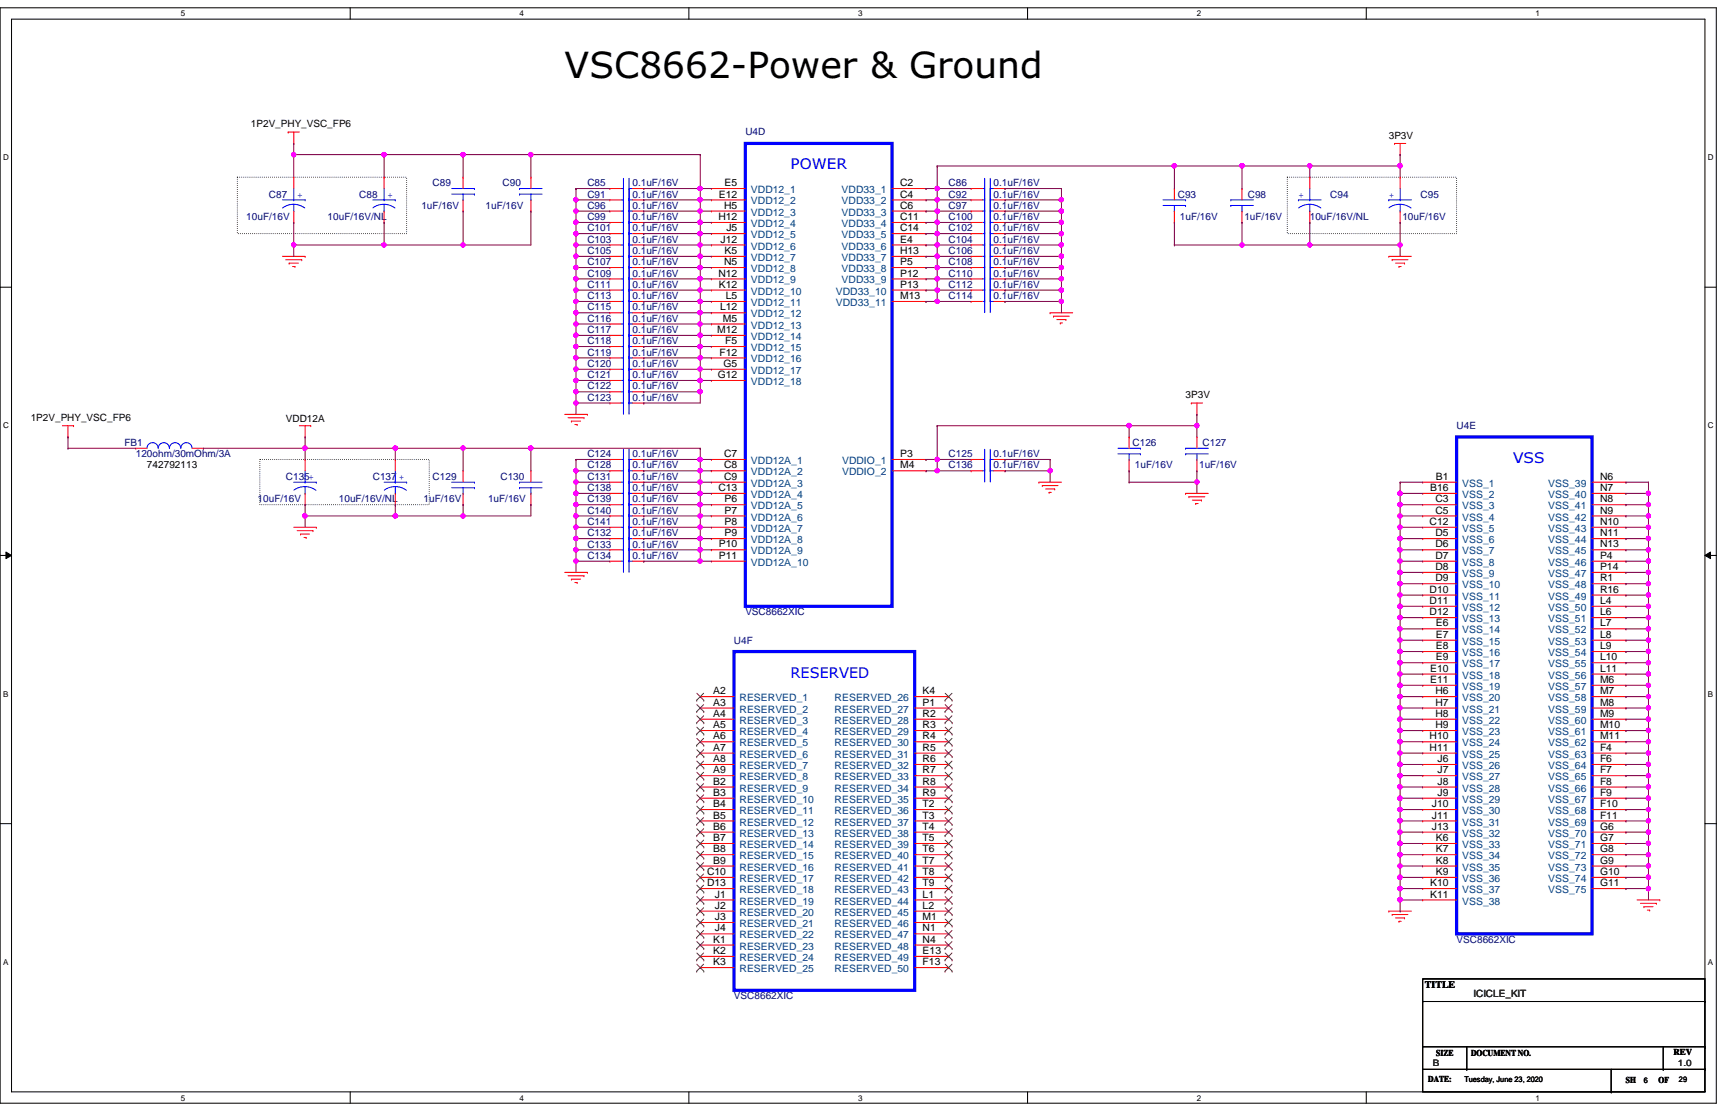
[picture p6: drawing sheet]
<svg xmlns="http://www.w3.org/2000/svg" width="432mm" height="279mm" viewBox="0 0 432 279" stroke-linecap="round" stroke-linejoin="round" font-family="sans-serif">
<defs><g id="words">
<text font-size="9" x="141" y="19.4">VSC8662-Power &amp; Ground</text>
<g font-size="3.6" fill="#00f">
<text x="197.4" y="42.3">POWER</text>
<text x="377.9" y="115.6">VSS</text>
<text x="197.4" y="169.2">RESERVED</text>
</g>
<g font-size="2.5">
<text x="62.7" y="31.8">1P2V_PHY_VSC_FP6</text>
<text x="346.8" y="34.7">3P3V</text>
<text x="181" y="46.5">E5</text>
<text x="224.8" y="46.5">C2</text>
<text x="179.5" y="49.3">E12</text>
<text x="180.8" y="52.1">H5</text>
<text x="224.8" y="49.3">C4</text>
<text x="224.8" y="52.1">C6</text>
<text x="179.4" y="54.9">H12</text>
<text x="181.4" y="57.7">J5</text>
<text x="224.8" y="54.9">C11</text>
<text x="224.8" y="57.7">C14</text>
<text x="180" y="60.6">J12</text>
<text x="181" y="63.4">K5</text>
<text x="224.8" y="60.6">E4</text>
<text x="224.8" y="63.4">H13</text>
<text x="179.4" y="69">N12</text>
<text x="179.5" y="71.8">K12</text>
<text x="180.8" y="66.2">N5</text>
<text x="224.8" y="66.2">P5</text>
<text x="224.8" y="69">P12</text>
<text x="224.8" y="71.8">P13</text>
<text x="179.8" y="77.5">L12</text>
<text x="181.3" y="74.7">L5</text>
<text x="224.8" y="74.7">M13</text>
<text x="179.1" y="83.1">M12</text>
<text x="180.6" y="80.3">M5</text>
<text x="179.7" y="88.8">F12</text>
<text x="181.1" y="85.9">F5</text>
<text x="179.2" y="94.4">G12</text>
<text x="180.7" y="91.6">G5</text>
<text x="296.1" y="99.5">3P3V</text>
<text x="7.7" y="105.2">1P2V_PHY_VSC_FP6</text>
<text x="71.4" y="105.4">VDD12A</text>
<text x="36.7" y="117">742792113</text>
<text x="180.8" y="114.1">C7</text>
<text x="180.8" y="117">C8</text>
<text x="180.8" y="119.8">C9</text>
<text x="224.8" y="114.1">P3</text>
<text x="224.8" y="117">M4</text>
<text x="358.6" y="119.8">B1</text>
<text x="399.6" y="119.8">N6</text>
<text x="179.4" y="122.6">C13</text>
<text x="181" y="125.4">P6</text>
<text x="357.2" y="122.6">B16</text>
<text x="358.5" y="125.4">C3</text>
<text x="399.6" y="122.6">N7</text>
<text x="399.6" y="125.4">N8</text>
<text x="181" y="128.2">P7</text>
<text x="181" y="131.1">P8</text>
<text x="357" y="131.1">C12</text>
<text x="358.5" y="128.2">C5</text>
<text x="399.6" y="128.2">N9</text>
<text x="399.6" y="131.1">N10</text>
<text x="179.5" y="136.7">P10</text>
<text x="181" y="133.9">P9</text>
<text x="358.5" y="133.9">D5</text>
<text x="358.5" y="136.7">D6</text>
<text x="399.6" y="133.9">N11</text>
<text x="399.6" y="136.7">N13</text>
<text x="179.5" y="139.5">P11</text>
<text x="358.5" y="139.5">D7</text>
<text x="358.5" y="142.3">D8</text>
<text x="399.6" y="139.5">P4</text>
<text x="399.6" y="142.3">P14</text>
<text x="357" y="148">D10</text>
<text x="358.5" y="145.2">D9</text>
<text x="399.6" y="145.2">R1</text>
<text x="399.6" y="148">R16</text>
<text x="357" y="150.8">D11</text>
<text x="357" y="153.6">D12</text>
<text x="399.6" y="150.8">L4</text>
<text x="399.6" y="153.6">L6</text>
<text x="358.6" y="156.4">E6</text>
<text x="358.6" y="159.3">E7</text>
<text x="399.6" y="156.4">L7</text>
<text x="399.6" y="159.3">L8</text>
<text x="357.2" y="167.7">E10</text>
<text x="358.6" y="162.1">E8</text>
<text x="358.6" y="164.9">E9</text>
<text x="399.6" y="162.1">L9</text>
<text x="399.6" y="164.9">L10</text>
<text x="399.6" y="167.7">L11</text>
<text x="178.1" y="173.4">A2</text>
<text x="230.4" y="173.4">K4</text>
<text x="357.2" y="170.5">E11</text>
<text x="358.5" y="173.4">H6</text>
<text x="399.6" y="170.5">M6</text>
<text x="399.6" y="173.4">M7</text>
<text x="178.1" y="176.2">A3</text>
<text x="178.1" y="179">A4</text>
<text x="230.4" y="176.2">P1</text>
<text x="230.4" y="179">R2</text>
<text x="358.5" y="176.2">H7</text>
<text x="358.5" y="179">H8</text>
<text x="399.6" y="176.2">M8</text>
<text x="399.6" y="179">M9</text>
<text x="178.1" y="181.8">A5</text>
<text x="178.1" y="184.6">A6</text>
<text x="230.4" y="181.8">R3</text>
<text x="230.4" y="184.6">R4</text>
<text x="357" y="184.6">H10</text>
<text x="358.5" y="181.8">H9</text>
<text x="399.6" y="181.8">M10</text>
<text x="399.6" y="184.6">M11</text>
<text x="178.1" y="187.5">A7</text>
<text x="178.1" y="190.3">A8</text>
<text x="230.4" y="187.5">R5</text>
<text x="230.4" y="190.3">R6</text>
<text x="357" y="187.5">H11</text>
<text x="359" y="190.3">J6</text>
<text x="399.6" y="187.5">F4</text>
<text x="399.6" y="190.3">F6</text>
<text x="178.1" y="193.1">A9</text>
<text x="178.1" y="195.9">B2</text>
<text x="230.4" y="193.1">R7</text>
<text x="230.4" y="195.9">R8</text>
<text x="359" y="193.1">J7</text>
<text x="359" y="195.9">J8</text>
<text x="399.6" y="193.1">F7</text>
<text x="399.6" y="195.9">F8</text>
<text x="178.1" y="198.7">B3</text>
<text x="178.1" y="201.5">B4</text>
<text x="230.4" y="198.7">R9</text>
<text x="230.4" y="201.5">T2</text>
<text x="357.6" y="201.5">J10</text>
<text x="359" y="198.7">J9</text>
<text x="399.6" y="198.7">F9</text>
<text x="399.6" y="201.5">F10</text>
<text x="178.1" y="204.4">B5</text>
<text x="178.1" y="207.2">B6</text>
<text x="230.4" y="204.4">T3</text>
<text x="230.4" y="207.2">T4</text>
<text x="357.6" y="204.4">J11</text>
<text x="357.6" y="207.2">J13</text>
<text x="399.6" y="204.4">F11</text>
<text x="399.6" y="207.2">G6</text>
<text x="178.1" y="210">B7</text>
<text x="178.1" y="212.8">B8</text>
<text x="178.1" y="215.6">B9</text>
<text x="230.4" y="210">T5</text>
<text x="230.4" y="212.8">T6</text>
<text x="230.4" y="215.6">T7</text>
<text x="358.6" y="210">K6</text>
<text x="358.6" y="212.8">K7</text>
<text x="358.6" y="215.6">K8</text>
<text x="399.6" y="210">G7</text>
<text x="399.6" y="212.8">G8</text>
<text x="399.6" y="215.6">G9</text>
<text x="176.6" y="218.5">C10</text>
<text x="176.6" y="221.3">D13</text>
<text x="230.4" y="218.5">T8</text>
<text x="230.4" y="221.3">T9</text>
<text x="357.2" y="221.3">K10</text>
<text x="358.6" y="218.5">K9</text>
<text x="399.6" y="218.5">G10</text>
<text x="399.6" y="221.3">G11</text>
<text x="178.6" y="224.1">J1</text>
<text x="178.6" y="226.9">J2</text>
<text x="230.4" y="224.1">L1</text>
<text x="230.4" y="226.9">L2</text>
<text x="357.2" y="224.1">K11</text>
<text x="178.6" y="229.7">J3</text>
<text x="178.6" y="232.6">J4</text>
<text x="230.4" y="229.7">M1</text>
<text x="230.4" y="232.6">N1</text>
<text x="178.1" y="235.4">K1</text>
<text x="178.1" y="238.2">K2</text>
<text x="230.4" y="235.4">N4</text>
<text x="230.4" y="238.2">E13</text>
<text x="178.1" y="241">K3</text>
<text x="230.4" y="241">F13</text>
<text x="355.9" y="246.7">TITLE</text>
</g>
<g font-size="2.5" fill="#000080">
<text x="186.1" y="33.8">U4D</text>
<text x="108" y="46.5">C89</text>
<text x="125.5" y="46.5">C90</text>
<text x="146.7" y="46.5">C85</text>
<text x="157.9" y="46.5">0.1uF/16V</text>
<text x="236.9" y="46.5">C86</text>
<text x="248.2" y="46.5">0.1uF/16V</text>
<text x="67.1" y="49.3">C87</text>
<text x="89.7" y="49.3">C88</text>
<text x="105.2" y="52.2">1uF/16V</text>
<text x="121.3" y="52.2">1uF/16V</text>
<text x="146.7" y="52.2">C96</text>
<text x="146.7" y="49.3">C91</text>
<text x="157.9" y="52.2">0.1uF/16V</text>
<text x="157.9" y="49.3">0.1uF/16V</text>
<text x="236.9" y="49.3">C92</text>
<text x="236.9" y="52.2">C97</text>
<text x="248.2" y="49.3">0.1uF/16V</text>
<text x="248.2" y="52.2">0.1uF/16V</text>
<text x="294.1" y="49.3">C93</text>
<text x="311.6" y="49.3">C98</text>
<text x="332.2" y="49.3">C94</text>
<text x="354.8" y="49.3">C95</text>
<text x="61.5" y="54.9">10uF/16V</text>
<text x="81.8" y="54.9">10uF/16V/NL</text>
<text x="146.7" y="57.8">C101</text>
<text x="146.7" y="54.9">C99</text>
<text x="157.9" y="57.8">0.1uF/16V</text>
<text x="157.9" y="54.9">0.1uF/16V</text>
<text x="236.9" y="54.9">C100</text>
<text x="236.9" y="57.8">C102</text>
<text x="248.2" y="54.9">0.1uF/16V</text>
<text x="248.2" y="57.8">0.1uF/16V</text>
<text x="294.7" y="54.9">1uF/16V</text>
<text x="310.8" y="54.9">1uF/16V</text>
<text x="327.1" y="54.9">10uF/16V/NL</text>
<text x="350.2" y="54.9">10uF/16V</text>
<text x="146.7" y="63.4">C105</text>
<text x="146.7" y="60.6">C103</text>
<text x="157.9" y="63.4">0.1uF/16V</text>
<text x="157.9" y="60.6">0.1uF/16V</text>
<text x="236.9" y="60.6">C104</text>
<text x="236.9" y="63.4">C106</text>
<text x="248.2" y="60.6">0.1uF/16V</text>
<text x="248.2" y="63.4">0.1uF/16V</text>
<text x="146.7" y="69">C109</text>
<text x="146.7" y="71.9">C111</text>
<text x="146.7" y="66.3">C107</text>
<text x="157.9" y="69">0.1uF/16V</text>
<text x="157.9" y="71.9">0.1uF/16V</text>
<text x="157.9" y="66.3">0.1uF/16V</text>
<text x="236.9" y="69">C110</text>
<text x="236.9" y="66.3">C108</text>
<text x="236.9" y="71.9">C112</text>
<text x="248.2" y="69">0.1uF/16V</text>
<text x="248.2" y="66.3">0.1uF/16V</text>
<text x="248.2" y="71.9">0.1uF/16V</text>
<text x="146.7" y="74.7">C113</text>
<text x="146.7" y="77.5">C115</text>
<text x="157.9" y="74.7">0.1uF/16V</text>
<text x="157.9" y="77.5">0.1uF/16V</text>
<text x="236.9" y="74.7">C114</text>
<text x="248.2" y="74.7">0.1uF/16V</text>
<text x="146.7" y="80.3">C116</text>
<text x="146.7" y="83.1">C117</text>
<text x="157.9" y="80.3">0.1uF/16V</text>
<text x="157.9" y="83.1">0.1uF/16V</text>
<text x="146.7" y="86">C118</text>
<text x="146.7" y="88.8">C119</text>
<text x="157.9" y="86">0.1uF/16V</text>
<text x="157.9" y="88.8">0.1uF/16V</text>
<text x="146.7" y="91.6">C120</text>
<text x="146.7" y="94.4">C121</text>
<text x="157.9" y="91.6">0.1uF/16V</text>
<text x="157.9" y="94.4">0.1uF/16V</text>
<text x="146.7" y="97.2">C122</text>
<text x="146.7" y="100.1">C123</text>
<text x="157.9" y="97.2">0.1uF/16V</text>
<text x="157.9" y="100.1">0.1uF/16V</text>
<text x="363.8" y="107.1">U4E</text>
<text x="31.1" y="111.3">FB1</text>
<text x="282.8" y="111.3">C126</text>
<text x="300.3" y="111.3">C127</text>
<text x="33.9" y="114.2">120ohm/30mOhm/3A</text>
<text x="71.4" y="119.8">C135+</text>
<text x="93.1" y="119.8">C137</text>
<text x="108" y="119.8">C129</text>
<text x="125" y="119.8">C130</text>
<text x="146.7" y="114.2">C124</text>
<text x="146.7" y="119.8">C131</text>
<text x="146.7" y="117">C128</text>
<text x="157.9" y="114.2">0.1uF/16V</text>
<text x="157.9" y="119.8">0.1uF/16V</text>
<text x="157.9" y="117">0.1uF/16V</text>
<text x="236.9" y="117">C136</text>
<text x="236.9" y="114.2">C125</text>
<text x="248.2" y="117">0.1uF/16V</text>
<text x="248.2" y="114.2">0.1uF/16V</text>
<text x="283.4" y="117">1uF/16V</text>
<text x="299.5" y="117">1uF/16V</text>
<text x="64.3" y="125.4">10uF/16V</text>
<text x="84.6" y="125.4">10uF/16V/NL</text>
<text x="105.8" y="125.4">1uF/16V</text>
<text x="121.9" y="125.4">1uF/16V</text>
<text x="146.7" y="125.4">C139</text>
<text x="146.7" y="122.6">C138</text>
<text x="157.9" y="125.4">0.1uF/16V</text>
<text x="157.9" y="122.6">0.1uF/16V</text>
<text x="146.7" y="128.3">C140</text>
<text x="146.7" y="131.1">C141</text>
<text x="157.9" y="128.3">0.1uF/16V</text>
<text x="157.9" y="131.1">0.1uF/16V</text>
<text x="146.7" y="133.9">C132</text>
<text x="146.7" y="136.7">C133</text>
<text x="157.9" y="133.9">0.1uF/16V</text>
<text x="157.9" y="136.7">0.1uF/16V</text>
<text x="146.7" y="139.5">C134</text>
<text x="157.9" y="139.5">0.1uF/16V</text>
<text x="186.1" y="153.6">VSC8662XIC</text>
<text x="183.3" y="160.7">U4F</text>
<text x="363.8" y="235.4">VSC8662XIC</text>
<text x="183.3" y="249.5">VSC8662XIC</text>
</g>
<g font-size="2.5" fill="#00f">
<text x="74.2" y="49.4">+</text>
<text x="96.8" y="49.4">+</text>
<text x="324.3" y="49.4">+</text>
<text x="346.8" y="49.4">+</text>
<text x="99.6" y="119.8">+</text>
</g>
<g font-size="2.5" fill="#004080">
<text x="187.5" y="48.2">VDD12_1</text>
<text x="187.5" y="51.1">VDD12_2</text>
<text x="187.5" y="53.8">VDD12_3</text>
<text x="210.2" y="48.2">VDD33_1</text>
<text x="210.2" y="51.1">VDD33_2</text>
<text x="210.2" y="53.8">VDD33_3</text>
<text x="187.5" y="56.7">VDD12_4</text>
<text x="187.5" y="59.5">VDD12_5</text>
<text x="210.2" y="56.7">VDD33_4</text>
<text x="210.2" y="59.5">VDD33_5</text>
<text x="187.5" y="62.3">VDD12_6</text>
<text x="187.5" y="65.2">VDD12_7</text>
<text x="210.2" y="62.3">VDD33_6</text>
<text x="210.2" y="65.2">VDD33_7</text>
<text x="187.5" y="67.9">VDD12_8</text>
<text x="187.5" y="70.8">VDD12_9</text>
<text x="210.2" y="67.9">VDD33_8</text>
<text x="210.2" y="70.8">VDD33_9</text>
<text x="187.5" y="73.6">VDD12_10</text>
<text x="187.5" y="76.4">VDD12_11</text>
<text x="208.7" y="73.6">VDD33_10</text>
<text x="208.7" y="76.4">VDD33_11</text>
<text x="187.5" y="79.2">VDD12_12</text>
<text x="187.5" y="82">VDD12_13</text>
<text x="187.5" y="84.9">VDD12_14</text>
<text x="187.5" y="87.7">VDD12_15</text>
<text x="187.5" y="90.5">VDD12_16</text>
<text x="187.5" y="93.3">VDD12_17</text>
<text x="187.5" y="96.1">VDD12_18</text>
<text x="187.5" y="115.9">VDD12A_1</text>
<text x="187.5" y="118.7">VDD12A_2</text>
<text x="210.3" y="115.9">VDDIO_1</text>
<text x="210.3" y="118.7">VDDIO_2</text>
<text x="187.5" y="121.5">VDD12A_3</text>
<text x="187.5" y="124.3">VDD12A_4</text>
<text x="365.2" y="121.5">VSS_1</text>
<text x="365.2" y="124.3">VSS_2</text>
<text x="386.7" y="121.5">VSS_39</text>
<text x="386.7" y="124.3">VSS_40</text>
<text x="187.5" y="127.2">VDD12A_5</text>
<text x="187.5" y="130">VDD12A_6</text>
<text x="365.2" y="127.2">VSS_3</text>
<text x="365.2" y="130">VSS_4</text>
<text x="386.7" y="127.2">VSS_41</text>
<text x="386.7" y="130">VSS_42</text>
<text x="187.5" y="132.8">VDD12A_7</text>
<text x="187.5" y="135.6">VDD12A_8</text>
<text x="365.2" y="132.8">VSS_5</text>
<text x="365.2" y="135.6">VSS_6</text>
<text x="386.7" y="132.8">VSS_43</text>
<text x="386.7" y="135.6">VSS_44</text>
<text x="187.5" y="138.4">VDD12A_9</text>
<text x="187.5" y="141.3">VDD12A_10</text>
<text x="365.2" y="138.4">VSS_7</text>
<text x="365.2" y="141.3">VSS_8</text>
<text x="386.7" y="138.4">VSS_45</text>
<text x="386.7" y="141.3">VSS_46</text>
<text x="365.2" y="144.1">VSS_9</text>
<text x="365.2" y="146.9">VSS_10</text>
<text x="365.2" y="149.7">VSS_11</text>
<text x="386.7" y="144.1">VSS_47</text>
<text x="386.7" y="146.9">VSS_48</text>
<text x="386.7" y="149.7">VSS_49</text>
<text x="365.2" y="152.5">VSS_12</text>
<text x="365.2" y="155.4">VSS_13</text>
<text x="386.7" y="152.5">VSS_50</text>
<text x="386.7" y="155.4">VSS_51</text>
<text x="365.2" y="158.2">VSS_14</text>
<text x="365.2" y="161">VSS_15</text>
<text x="386.7" y="158.2">VSS_52</text>
<text x="386.7" y="161">VSS_53</text>
<text x="365.2" y="163.8">VSS_16</text>
<text x="365.2" y="166.6">VSS_17</text>
<text x="386.7" y="163.8">VSS_54</text>
<text x="386.7" y="166.6">VSS_55</text>
<text x="365.2" y="169.5">VSS_18</text>
<text x="365.2" y="172.3">VSS_19</text>
<text x="386.7" y="169.5">VSS_56</text>
<text x="386.7" y="172.3">VSS_57</text>
<text x="184.7" y="175.1">RESERVED_1</text>
<text x="184.7" y="177.9">RESERVED_2</text>
<text x="208.4" y="175.1">RESERVED_26</text>
<text x="208.4" y="177.9">RESERVED_27</text>
<text x="365.2" y="175.1">VSS_20</text>
<text x="365.2" y="177.9">VSS_21</text>
<text x="386.7" y="175.1">VSS_58</text>
<text x="386.7" y="177.9">VSS_59</text>
<text x="184.7" y="180.7">RESERVED_3</text>
<text x="184.7" y="183.6">RESERVED_4</text>
<text x="208.4" y="180.7">RESERVED_28</text>
<text x="208.4" y="183.6">RESERVED_29</text>
<text x="365.2" y="180.7">VSS_22</text>
<text x="365.2" y="183.6">VSS_23</text>
<text x="386.7" y="180.7">VSS_60</text>
<text x="386.7" y="183.6">VSS_61</text>
<text x="184.7" y="186.4">RESERVED_5</text>
<text x="184.7" y="189.2">RESERVED_6</text>
<text x="208.4" y="186.4">RESERVED_30</text>
<text x="208.4" y="189.2">RESERVED_31</text>
<text x="365.2" y="186.4">VSS_24</text>
<text x="365.2" y="189.2">VSS_25</text>
<text x="386.7" y="186.4">VSS_62</text>
<text x="386.7" y="189.2">VSS_63</text>
<text x="184.7" y="192">RESERVED_7</text>
<text x="184.7" y="194.8">RESERVED_8</text>
<text x="184.7" y="197.7">RESERVED_9</text>
<text x="208.4" y="192">RESERVED_32</text>
<text x="208.4" y="194.8">RESERVED_33</text>
<text x="208.4" y="197.7">RESERVED_34</text>
<text x="365.2" y="192">VSS_26</text>
<text x="365.2" y="194.8">VSS_27</text>
<text x="365.2" y="197.7">VSS_28</text>
<text x="386.7" y="192">VSS_64</text>
<text x="386.7" y="194.8">VSS_65</text>
<text x="386.7" y="197.7">VSS_66</text>
<text x="184.7" y="200.4">RESERVED_10</text>
<text x="184.7" y="203.3">RESERVED_11</text>
<text x="208.4" y="200.4">RESERVED_35</text>
<text x="208.4" y="203.3">RESERVED_36</text>
<text x="365.2" y="200.4">VSS_29</text>
<text x="365.2" y="203.3">VSS_30</text>
<text x="386.7" y="200.4">VSS_67</text>
<text x="386.7" y="203.3">VSS_68</text>
<text x="184.7" y="206.1">RESERVED_12</text>
<text x="184.7" y="208.9">RESERVED_13</text>
<text x="208.4" y="206.1">RESERVED_37</text>
<text x="208.4" y="208.9">RESERVED_38</text>
<text x="365.2" y="206.1">VSS_31</text>
<text x="365.2" y="208.9">VSS_32</text>
<text x="386.7" y="206.1">VSS_69</text>
<text x="386.7" y="208.9">VSS_70</text>
<text x="184.7" y="211.8">RESERVED_14</text>
<text x="184.7" y="214.5">RESERVED_15</text>
<text x="208.4" y="211.8">RESERVED_39</text>
<text x="208.4" y="214.5">RESERVED_40</text>
<text x="365.2" y="211.8">VSS_33</text>
<text x="365.2" y="214.5">VSS_34</text>
<text x="386.7" y="211.8">VSS_71</text>
<text x="386.7" y="214.5">VSS_72</text>
<text x="184.7" y="217.4">RESERVED_16</text>
<text x="184.7" y="220.2">RESERVED_17</text>
<text x="208.4" y="217.4">RESERVED_41</text>
<text x="208.4" y="220.2">RESERVED_42</text>
<text x="365.2" y="217.4">VSS_35</text>
<text x="365.2" y="220.2">VSS_36</text>
<text x="386.7" y="217.4">VSS_73</text>
<text x="386.7" y="220.2">VSS_74</text>
<text x="184.7" y="223">RESERVED_18</text>
<text x="184.7" y="225.8">RESERVED_19</text>
<text x="208.4" y="223">RESERVED_43</text>
<text x="208.4" y="225.8">RESERVED_44</text>
<text x="365.2" y="223">VSS_37</text>
<text x="365.2" y="225.8">VSS_38</text>
<text x="386.7" y="223">VSS_75</text>
<text x="184.7" y="228.6">RESERVED_20</text>
<text x="184.7" y="231.5">RESERVED_21</text>
<text x="208.4" y="228.6">RESERVED_45</text>
<text x="208.4" y="231.5">RESERVED_46</text>
<text x="184.7" y="234.3">RESERVED_22</text>
<text x="184.7" y="237.1">RESERVED_23</text>
<text x="184.7" y="239.9">RESERVED_24</text>
<text x="208.4" y="234.3">RESERVED_47</text>
<text x="208.4" y="237.1">RESERVED_48</text>
<text x="208.4" y="239.9">RESERVED_49</text>
<text x="184.7" y="242.7">RESERVED_25</text>
<text x="208.4" y="242.7">RESERVED_50</text>
</g>
<text font-size="2.5" fill="#008000" x="368" y="248.9">ICICLE_KIT</text>
<g font-size="2.2">
<text x="358.7" y="263.7">SIZE</text>
<text x="367.4" y="263.7">DOCUMENT NO.</text>
<text x="417.9" y="263.4">REV</text>
<text x="356.7" y="270.2">DATE:</text>
<text x="406.1" y="270.5">SH</text>
<text x="414.2" y="270.5">OF</text>
</g>
<g font-size="2.2" fill="#008000">
<text x="357.8" y="266.2">B</text>
<text x="419" y="266.2">1.0</text>
</g>
<g font-size="2">
<text x="45.2" y="4.1">5</text>
<text x="129.8" y="4.1">4</text>
<text x="214.3" y="4.1">3</text>
<text x="298.9" y="4.1">2</text>
<text x="383.5" y="4.1">1</text>
<text x=".8" y="40">D</text>
<text x="426.5" y="40">D</text>
<text x=".8" y="107">C</text>
<text x="426.5" y="107">C</text>
<text x=".8" y="173.9">B</text>
<text x="426.5" y="173.9">B</text>
<text x=".8" y="240.9">A</text>
<text x="426.5" y="240.9">A</text>
<text x="45.2" y="274.8">5</text>
<text x="129.8" y="274.8">4</text>
<text x="214.3" y="274.8">3</text>
<text x="298.9" y="274.8">2</text>
<text x="383.5" y="274.8">1</text>
</g>
<g font-size="1.9">
<text x="365.7" y="270.2">Tuesday, June 23, 2020</text>
<text x="410.5" y="270.5">6</text>
<text x="419.3" y="270.2">29</text>
</g>
</g></defs>
<path d="M0 1.9h428.6v273.6h-428.6zM2.9 4.8h422.9v267.8h-422.9z" fill="none" stroke="#000" stroke-width=".25"/>
<g fill="#fff">
<path d="M45.2 2.3h1.1v2.2h-1.1z"/>
<path d="M45.2 273h1.1v2.2h-1.1z"/>
</g>
<path d="M87.5 1.9v2.9M87.5 272.6v2.9" fill="none" stroke="#000" stroke-width=".25"/>
<g fill="#fff">
<path d="M129.8 2.3h1.1v2.2h-1.1z"/>
<path d="M129.8 273h1.1v2.2h-1.1z"/>
</g>
<path d="M172 1.9v2.9M172 272.6v2.9" fill="none" stroke="#000" stroke-width=".25"/>
<g fill="#fff">
<path d="M214.3 2.3h1.1v2.2h-1.1z"/>
<path d="M214.3 273h1.1v2.2h-1.1z"/>
</g>
<path d="M256.6 1.9v2.9M256.6 272.6v2.9" fill="none" stroke="#000" stroke-width=".25"/>
<g fill="#fff">
<path d="M298.9 2.3h1.1v2.2h-1.1z"/>
<path d="M298.9 273h1.1v2.2h-1.1z"/>
</g>
<path d="M341.2 1.9v2.9M341.2 272.6v2.9" fill="none" stroke="#000" stroke-width=".25"/>
<g fill="#fff">
<path d="M383.5 2.3h1.1v2.2h-1.1z"/>
<path d="M383.5 273h1.1v2.2h-1.1z"/>
<path d="M.8 38.2h1.4v2.3h-1.4z"/>
<path d="M426.5 38.2h1.4v2.3h-1.4z"/>
<path d="M.8 105.2h1.4v2.2h-1.4z"/>
<path d="M426.5 105.2h1.4v2.2h-1.4z"/>
</g>
<path d="M0 71.7h2.9M425.8 71.7h2.8" fill="none" stroke="#000" stroke-width=".25"/>
<g fill="#fff">
<path d="M.8 172.1h1.3v2.3h-1.3z"/>
<path d="M426.5 172.1h1.3v2.3h-1.3z"/>
</g>
<path d="M0 138.7h2.9M1.5 137.8l1.4 .9-1.4 .8zM425.8 138.7l1.4-.9v1.7zM425.8 138.7h2.8" fill="none" stroke="#000" stroke-width=".25"/>
<path d="M1.5 137.8l1.4 .9-1.4 .8zM425.8 138.7l1.4-.9v1.7z" fill="#000"/>
<g fill="#fff">
<path d="M.8 239.1h1.3v2.2h-1.3z"/>
<path d="M426.5 239.1h1.3v2.2h-1.3z"/>
</g>
<g fill="none" stroke="#000" stroke-width=".25">
<path d="M0 205.7h2.9M425.8 205.7h2.8M355.3 244.4h70.5v28.2h-70.5zM355.3 250.1h70.5M425.8 250.1h.1M355.3 261.4h70.5M355.3 267h70.5M366.3 267h.1M366.3 261.4v5.6M402.4 272.6h.1M402.4 267v5.6M415.4 267h.1"/>
<path d="M415.4 261.4v5.6M425.8 261.4h.1M425.8 267h.1"/>
</g>
<path d="M59.3 44.2h42.3v14.1h-42.3zM321.5 44.2h42.3v14.1h-42.3zM64.9 114.7h42.3v11.3h-42.3z" fill="none" stroke="#000" stroke-width=".25" stroke-dasharray="0 .5"/>
<g fill="none" stroke="#f00" stroke-width=".25">
<path d="M72 33h.1M72 33h2.8M73.4 35.8h.1M73.4 33v2.8M348.3 35.8h.1M348.3 35.8h2.8M349.7 38.6h.1M349.7 35.8v2.8M73.4 44.2h.1M73.4 55.5h.1M73.4 44.2v2.9M73.4 52.7v2.8"/>
<path d="M95.9 44.2h.1M95.9 55.5h.1M95.9 44.2v2.9M95.9 52.7v2.8M115.7 44.2h.1M115.7 52.7h.1M115.7 44.2v2.9M115.7 49.9v2.8M132.6 44.2h.1M132.6 52.7h.1M132.6 44.2v2.9M132.6 49.9v2.8"/>
<path d="M152.3 47.1h.1M152.3 58.3h.1M152.3 52.7h.1M152.3 55.5h.1M152.3 49.9h.1M152.3 47.1h2.8M152.3 49.9h2.8M152.3 52.7h2.8M152.3 55.5h2.8M152.3 58.3h2.8M157.9 47.1h2.9M157.9 49.9h2.9"/>
<path d="M157.9 52.7h2.9M157.9 55.5h2.9M157.9 58.3h2.9M160.8 47.1h.1M160.8 58.3h.1M160.8 52.7h.1M160.8 55.5h.1M160.8 49.9h.1M177.7 47.1h.1M177.7 49.9h.1M177.7 52.7h.1M177.7 55.5h.1"/>
<path d="M177.7 58.3h.1M177.7 47.1h8.4M177.7 49.9h8.4M177.7 52.7h8.4M177.7 55.5h8.4M177.7 58.3h8.4M222.8 47.1h8.5M222.8 49.9h8.5M222.8 52.7h8.5M222.8 55.5h8.5M222.8 58.3h8.5M231.3 47.1h.1"/>
<path d="M231.3 49.9h.1M231.3 52.7h.1M231.3 55.5h.1M231.3 58.3h.1M242.5 47.1h.1M242.5 49.9h.1M242.5 52.7h.1M242.5 55.5h.1M242.5 58.3h.1M242.5 47.1h2.9M242.5 49.9h2.9M242.5 52.7h2.9"/>
<path d="M242.5 55.5h2.9M242.5 58.3h2.9M248.2 47.1h2.8M248.2 49.9h2.8M248.2 52.7h2.8M248.2 55.5h2.8M248.2 58.3h2.8M251 47.1h.1M251 49.9h.1M251 52.7h.1M251 55.5h.1M251 58.3h.1"/>
<path d="M293.3 47.1h.1M293.3 55.5h.1M293.3 47.1v2.8M293.3 52.7v2.8M310.2 47.1h.1M310.2 55.5h.1M310.2 47.1v2.8M310.2 52.7v2.8M327.1 44.2h.1M327.1 55.5h.1M327.1 44.2v2.9M327.1 52.7v2.8"/>
<path d="M349.7 44.2h.1M349.7 55.5h.1M349.7 44.2v2.9M349.7 52.7v2.8M70.5 64h5.7M71.4 64.9h4M72.2 65.7h.1M72.2 65.7h2.3M73.1 66.5h.6M73.7 66.5h.1M75.4 64.9h.1M76.2 64h.1"/>
<path d="M152.3 75.3h.1M152.3 69.6h.1M152.3 64h.1M152.3 78.1h.1M152.3 72.4h.1M152.3 66.8h.1M152.3 61.2h.1M152.3 64h2.8M152.3 78.1h2.8M152.3 75.3h2.8M152.3 69.6h2.8M152.3 72.4h2.8"/>
<path d="M152.3 66.8h2.8M152.3 61.2h2.8M157.9 64h2.9M157.9 78.1h2.9M157.9 75.3h2.9M157.9 69.6h2.9M157.9 72.4h2.9M157.9 66.8h2.9M157.9 61.2h2.9M160.8 75.3h.1M160.8 69.6h.1M160.8 64h.1"/>
<path d="M160.8 78.1h.1M160.8 72.4h.1M160.8 66.8h.1M160.8 61.2h.1M177.7 61.2h.1M177.7 64h.1M177.7 66.8h.1M177.7 69.6h.1M177.7 72.4h.1M177.7 75.3h.1M177.7 78.1h.1M177.7 64h8.4"/>
<path d="M177.7 78.1h8.4M177.7 75.3h8.4M177.7 69.6h8.4M177.7 72.4h8.4M177.7 66.8h8.4M177.7 61.2h8.4M222.8 64h8.5M222.8 75.3h8.5M222.8 69.6h8.5M222.8 72.4h8.5M222.8 66.8h8.5M222.8 61.2h8.5"/>
<path d="M231.3 61.2h.1M231.3 64h.1M231.3 66.8h.1M231.3 69.6h.1M231.3 72.4h.1M231.3 75.3h.1M242.5 61.2h.1M242.5 64h.1M242.5 69.6h.1M242.5 75.3h.1M242.5 66.8h.1M242.5 72.4h.1"/>
<path d="M242.5 64h2.9M242.5 75.3h2.9M242.5 69.6h2.9M242.5 72.4h2.9M242.5 66.8h2.9M242.5 61.2h2.9M248.2 64h2.8M248.2 75.3h2.8M248.2 69.6h2.8M248.2 72.4h2.8M248.2 66.8h2.8M248.2 61.2h2.8"/>
<path d="M251 61.2h.1M251 64h.1M251 69.6h.1M251 75.3h.1M251 66.8h.1M251 72.4h.1M262.3 78.1h.1M262.3 78.1h5.6M263.1 79h.1M263.1 79h3.9M263.9 79.8h2.3M266.2 79.8h.1"/>
<path d="M346.8 64h.1M346.8 64h5.7M347.7 64.9h.1M347.7 64.9h3.9M348.5 65.7h2.3M349.4 66.5h.1M349.4 66.5h.5M350.8 65.7h.1M152.3 80.9h.1M152.3 86.5h.1M152.3 83.7h.1M152.3 89.4h.1"/>
<path d="M152.3 92.2h.1M152.3 97.8h.1M152.3 95h.1M152.3 80.9h2.8M152.3 86.5h2.8M152.3 83.7h2.8M152.3 89.4h2.8M152.3 92.2h2.8M152.3 97.8h2.8M152.3 95h2.8M157.9 80.9h2.9M157.9 86.5h2.9"/>
<path d="M157.9 83.7h2.9M157.9 89.4h2.9M157.9 92.2h2.9M157.9 97.8h2.9M157.9 95h2.9M160.8 80.9h.1M160.8 86.5h.1M160.8 83.7h.1M160.8 89.4h.1M160.8 92.2h.1M160.8 97.8h.1M160.8 95h.1"/>
<path d="M177.7 80.9h.1M177.7 83.7h.1M177.7 86.5h.1M177.7 89.4h.1M177.7 92.2h.1M177.7 95h.1M177.7 80.9h8.4M177.7 86.5h8.4M177.7 83.7h8.4M177.7 89.4h8.4M177.7 92.2h8.4M177.7 95h8.4"/>
<path d="M264.8 80.6h.1M264.8 80.6h.5M15.6 106.3h2.8M17 109.1h.1M17 106.3v2.8M18.4 106.3h.1M33.9 111.9h.1M33.9 111.9h2.8M48 111.9h2.8M50.8 111.9h.1M74.8 106.3h2.8M76.2 109.1h.1"/>
<path d="M76.2 114.7h.1M76.2 106.3v2.8M76.2 114.7v2.9M77.6 106.3h.1M98.7 114.7h.1M98.7 114.7v2.9M115.7 117.6h.1M115.7 117.6v2.8M132.6 117.6h.1M132.6 117.6v2.8M141 103.5h5.7M141.9 104.3h3.9"/>
<path d="M142.7 105.2h.1M142.7 105.2h2.3M143.6 106h.5M144.1 106h.1M145.8 104.3h.1M146.7 103.5h.1M152.3 114.7h.1M152.3 117.6h.1M152.3 100.6h.1M152.3 100.6h2.8M152.3 117.6h2.8M152.3 114.7h2.8"/>
<path d="M157.9 100.6h2.9M157.9 117.6h2.9M157.9 114.7h2.9M160.8 114.7h.1M160.8 117.6h.1M160.8 100.6h.1M177.7 114.7h.1M177.7 117.6h.1M177.7 117.6h8.4M177.7 114.7h8.4M222.8 117.6h8.5M222.8 114.7h8.5"/>
<path d="M231.3 114.7h.1M231.3 117.6h.1M242.5 117.6h.1M242.5 114.7h.1M242.5 117.6h2.9M242.5 114.7h2.9M248.2 117.6h2.8M248.2 114.7h2.8M251 117.6h.1M251 114.7h.1M282 109.1h.1M282 117.6h.1"/>
<path d="M282 109.1v2.8M282 114.7v2.9M297.5 100.6h.1M297.5 100.6h2.8M298.9 103.5h.1M298.9 109.1h.1M298.9 117.6h.1M298.9 100.6v2.9M298.9 109.1v2.8M298.9 114.7v2.9M73.4 131.7h5.6M74.2 132.5h3.9"/>
<path d="M75.1 133.3h.1M75.1 133.3h2.2M75.9 134.2h.6M76.2 126h.1M76.2 123.2v2.8M76.5 134.2h.1M78.1 132.5h.1M79 131.7h.1M98.7 126h.1M98.7 123.2v2.8M115.7 126h.1M115.7 123.2v2.8"/>
<path d="M132.6 126h.1M132.6 123.2v2.8M152.3 126h.1M152.3 123.2h.1M152.3 128.8h.1M152.3 131.7h.1M152.3 134.5h.1M152.3 137.3h.1M152.3 120.4h.1M152.3 120.4h2.8M152.3 123.2h2.8M152.3 131.7h2.8"/>
<path d="M152.3 126h2.8M152.3 128.8h2.8M152.3 134.5h2.8M152.3 137.3h2.8M157.9 120.4h2.9M157.9 123.2h2.9M157.9 131.7h2.9M157.9 126h2.9M157.9 128.8h2.9M157.9 134.5h2.9M157.9 137.3h2.9M160.8 126h.1"/>
<path d="M160.8 123.2h.1M160.8 128.8h.1M160.8 131.7h.1M160.8 134.5h.1M160.8 137.3h.1M160.8 120.4h.1M177.7 120.4h.1M177.7 123.2h.1M177.7 126h.1M177.7 128.8h.1M177.7 131.7h.1M177.7 134.5h.1"/>
<path d="M177.7 137.3h.1M177.7 120.4h8.4M177.7 123.2h8.4M177.7 131.7h8.4M177.7 126h8.4M177.7 128.8h8.4M177.7 134.5h8.4M177.7 137.3h8.4M259.5 120.4h.1M259.5 120.4h5.6M260.3 121.2h.1M260.3 121.2h3.9"/>
<path d="M261.2 122.1h2.2M262 122.9h.1M262 122.9h.6M263.4 122.1h.1M296.1 123.2h.1M296.1 123.2h5.7M296.9 124h.1M296.9 124h4M297.8 124.9h2.3M298.6 125.7h.1M298.6 125.7h.6M300.1 124.9h.1"/>
<path d="M355.3 120.4h.1M355.3 123.2h.1M355.3 126h.1M355.3 128.8h.1M355.3 131.7h.1M355.3 134.5h.1M355.3 137.3h.1M355.3 120.4h8.5M355.3 123.2h8.5M355.3 131.7h8.5M355.3 126h8.5M355.3 128.8h8.5"/>
<path d="M355.3 134.5h8.5M355.3 137.3h8.5M397.6 120.4h8.5M397.6 123.2h8.5M397.6 131.7h8.5M397.6 126h8.5M397.6 128.8h8.5M397.6 134.5h8.5M397.6 137.3h8.5M406.1 120.4h.1M406.1 123.2h.1M406.1 126h.1"/>
<path d="M406.1 128.8h.1M406.1 131.7h.1M406.1 134.5h.1M406.1 137.3h.1M141 142.9h5.7M141.9 143.8h3.9M142.7 144.6h.1M142.7 144.6h2.3M143.6 145.5h.5M144.1 145.5h.1M145.8 143.8h.1M146.7 142.9h.1"/>
<path d="M152.3 140.1h.1M152.3 140.1h2.8M157.9 140.1h2.9M160.8 140.1h.1M177.7 140.1h.1M177.7 140.1h8.4M355.3 140.1h.1M355.3 142.9h.1M355.3 145.8h.1M355.3 148.6h.1M355.3 151.4h.1M355.3 154.2h.1"/>
<path d="M355.3 157h.1M355.3 159.9h.1M355.3 142.9h8.5M355.3 140.1h8.5M355.3 145.8h8.5M355.3 148.6h8.5M355.3 151.4h8.5M355.3 154.2h8.5M355.3 157h8.5M355.3 159.9h8.5M397.6 142.9h8.5M397.6 140.1h8.5"/>
<path d="M397.6 145.8h8.5M397.6 148.6h8.5M397.6 151.4h8.5M397.6 154.2h8.5M397.6 157h8.5M397.6 159.9h8.5M406.1 140.1h.1M406.1 142.9h.1M406.1 145.8h.1M406.1 148.6h.1M406.1 151.4h.1M406.1 154.2h.1"/>
<path d="M406.1 157h.1M406.1 159.9h.1M174.9 173.9h.1M174.9 176.8h.1M174.9 179.6h.1M174.9 173.9h8.4M174.9 176.8h8.4M174.9 179.6h8.4M228.4 173.9h8.5M228.4 176.8h8.5M228.4 179.6h8.5M236.9 173.9h.1"/>
<path d="M236.9 176.8h.1M236.9 179.6h.1M355.3 162.7h.1M355.3 165.5h.1M355.3 168.3h.1M355.3 171.1h.1M355.3 173.9h.1M355.3 176.8h.1M355.3 179.6h.1M355.3 173.9h8.5M355.3 176.8h8.5M355.3 179.6h8.5"/>
<path d="M355.3 162.7h8.5M355.3 165.5h8.5M355.3 168.3h8.5M355.3 171.1h8.5M397.6 173.9h8.5M397.6 176.8h8.5M397.6 179.6h8.5M397.6 162.7h8.5M397.6 165.5h8.5M397.6 168.3h8.5M397.6 171.1h8.5M406.1 162.7h.1"/>
<path d="M406.1 165.5h.1M406.1 168.3h.1M406.1 171.1h.1M406.1 173.9h.1M406.1 176.8h.1M406.1 179.6h.1M174.9 182.4h.1M174.9 185.2h.1M174.9 188h.1M174.9 190.9h.1M174.9 193.7h.1M174.9 196.5h.1"/>
<path d="M174.9 199.3h.1M174.9 182.4h8.4M174.9 185.2h8.4M174.9 188h8.4M174.9 190.9h8.4M174.9 193.7h8.4M174.9 196.5h8.4M174.9 199.3h8.4M228.4 182.4h8.5M228.4 185.2h8.5M228.4 188h8.5M228.4 190.9h8.5"/>
<path d="M228.4 193.7h8.5M228.4 196.5h8.5M228.4 199.3h8.5M236.9 182.4h.1M236.9 185.2h.1M236.9 188h.1M236.9 190.9h.1M236.9 193.7h.1M236.9 196.5h.1M236.9 199.3h.1M355.3 182.4h.1M355.3 185.2h.1"/>
<path d="M355.3 188h.1M355.3 190.9h.1M355.3 193.7h.1M355.3 196.5h.1M355.3 199.3h.1M355.3 182.4h8.5M355.3 185.2h8.5M355.3 188h8.5M355.3 190.9h8.5M355.3 193.7h8.5M355.3 196.5h8.5M355.3 199.3h8.5"/>
<path d="M397.6 182.4h8.5M397.6 185.2h8.5M397.6 188h8.5M397.6 190.9h8.5M397.6 193.7h8.5M397.6 196.5h8.5M397.6 199.3h8.5M406.1 182.4h.1M406.1 185.2h.1M406.1 188h.1M406.1 190.9h.1M406.1 193.7h.1"/>
<path d="M406.1 196.5h.1M406.1 199.3h.1M174.9 202.1h.1M174.9 205h.1M174.9 207.8h.1M174.9 210.6h.1M174.9 213.4h.1M174.9 216.2h.1M174.9 219.1h.1M174.9 202.1h8.4M174.9 205h8.4M174.9 207.8h8.4"/>
<path d="M174.9 210.6h8.4M174.9 213.4h8.4M174.9 216.2h8.4M174.9 219.1h8.4M228.4 202.1h8.5M228.4 205h8.5M228.4 207.8h8.5M228.4 210.6h8.5M228.4 213.4h8.5M228.4 216.2h8.5M228.4 219.1h8.5M236.9 202.1h.1"/>
<path d="M236.9 205h.1M236.9 207.8h.1M236.9 210.6h.1M236.9 213.4h.1M236.9 216.2h.1M236.9 219.1h.1M355.3 202.1h.1M355.3 205h.1M355.3 207.8h.1M355.3 210.6h.1M355.3 213.4h.1M355.3 216.2h.1"/>
<path d="M355.3 219.1h.1M355.3 202.1h8.5M355.3 205h8.5M355.3 207.8h8.5M355.3 210.6h8.5M355.3 213.4h8.5M355.3 216.2h8.5M355.3 219.1h8.5M397.6 202.1h8.5M397.6 205h8.5M397.6 207.8h8.5M397.6 210.6h8.5"/>
<path d="M397.6 213.4h8.5M397.6 216.2h8.5M397.6 219.1h8.5M406.1 202.1h.1M406.1 205h.1M406.1 207.8h.1M406.1 210.6h.1M406.1 213.4h.1M406.1 216.2h.1M406.1 219.1h.1M174.9 221.9h.1M174.9 224.7h.1"/>
<path d="M174.9 227.5h.1M174.9 230.3h.1M174.9 233.2h.1M174.9 236h.1M174.9 238.8h.1M174.9 224.7h8.4M174.9 227.5h8.4M174.9 221.9h8.4M174.9 230.3h8.4M174.9 233.2h8.4M174.9 236h8.4M174.9 238.8h8.4"/>
<path d="M228.4 224.7h8.5M228.4 227.5h8.5M228.4 221.9h8.5M228.4 230.3h8.5M228.4 233.2h8.5M228.4 236h8.5M228.4 238.8h8.5M236.9 221.9h.1M236.9 224.7h.1M236.9 227.5h.1M236.9 230.3h.1M236.9 233.2h.1"/>
<path d="M236.9 236h.1M236.9 238.8h.1M346.8 227.5h.1M346.8 227.5h5.7M347.7 228.3h.1M347.7 228.3h3.9M348.5 229.2h2.3M349.4 230h.1M349.4 230h.5M350.8 229.2h.1M355.3 221.9h.1M355.3 224.7h.1"/>
<path d="M355.3 224.7h8.5M355.3 221.9h8.5M397.6 221.9h8.5M406.1 221.9h.1M408.9 224.7h5.6M409.7 225.6h4M410.5 226.4h.1M410.5 226.4h2.3M411.4 227.2h.6M412 227.2h.1M413.7 225.6h.1M414.5 224.7h.1"/>
<path d="M174.9 241.6h.1M174.9 241.6h8.4M228.4 241.6h8.5M236.9 241.6h.1"/>
</g>
<g fill="none" stroke="#00f" stroke-width=".25">
<path d="M70.5 49.9h5.7M73.4 52.7h.1M73.4 49.9h.1M73.4 51l1.4 .3 1.3 .6M73.4 51l-1.5 .2-1.3 .7M73.4 47.1v2.8M73.4 51v1.7M76.2 49.9h.1M93.1 49.9h5.6M95.9 52.7h.1M95.9 49.9h.1M95.9 51l1.4 .3 1.3 .6"/>
<path d="M95.9 51l-1.5 .2-1.3 .7M95.9 47.1v2.8M95.9 51v1.7M98.7 49.9h.1M112.8 47.1h5.7M112.8 48.5h5.7M115.7 49.9h.1M115.7 48.5v1.4M118.5 47.1h.1M118.5 48.5h.1M129.8 47.1h.1M129.8 48.5h.1"/>
<path d="M129.8 47.1h5.6M129.8 48.5h5.6M132.6 49.9h.1M132.6 48.5v1.4M155.1 47.1h.6M155.1 49.9h.6M155.1 52.7h.6M155.1 55.5h.6M155.1 58.3h.6M155.7 47.1h.1M155.7 49.6h.1M155.7 58.3h.1"/>
<path d="M155.7 52.7h.1M155.7 55.2h.1M155.7 55.5h.1M155.7 58.1h.1M155.7 49.9h.1M155.7 52.5h.1M155.7 44.5v58.7M157.1 49.6h.1M157.1 47.1h.1M157.1 58.3h.1M157.1 55.2h.1M157.1 52.7h.1"/>
<path d="M157.1 58.1h.1M157.1 55.5h.1M157.1 52.5h.1M157.1 49.9h.1M157.1 47.1h.8M157.1 44.5v58.7M157.1 49.9h.8M157.1 52.7h.8M157.1 55.5h.8M157.1 58.3h.8M245.4 47.1h.5M245.4 49.9h.5"/>
<path d="M245.4 52.7h.5M245.4 55.5h.5M245.4 58.3h.5M245.9 47.1h.1M245.9 49.6h.1M245.9 49.9h.1M245.9 52.5h.1M245.9 52.7h.1M245.9 55.2h.1M245.9 55.5h.1M245.9 58.1h.1M245.9 58.3h.1"/>
<path d="M245.9 44.5v33.3M247.3 49.6h.1M247.3 47.1h.1M247.3 52.5h.1M247.3 49.9h.1M247.3 55.2h.1M247.3 52.7h.1M247.3 58.1h.1M247.3 55.5h.1M247.3 58.3h.1M247.3 47.1h.9M247.3 44.5v33.3"/>
<path d="M247.3 49.9h.9M247.3 52.7h.9M247.3 55.5h.9M247.3 58.3h.9M290.4 49.9h5.7M290.4 51.3h5.7M293.3 52.7h.1M293.3 51.3v1.4M296.1 49.9h.1M296.1 51.3h.1M307.4 49.9h.1M307.4 51.3h.1"/>
<path d="M307.4 49.9h5.6M307.4 51.3h5.6M310.2 52.7h.1M310.2 51.3v1.4M324.3 49.9h.1M324.3 49.9h5.6M327.1 52.7h.1M327.1 49.9h.1M327.1 51l-1.5 .2-1.3 .7M327.1 51l1.4 .3 1.4 .6M327.1 47.1v2.8M327.1 51v1.7"/>
<path d="M346.8 49.9h.1M346.8 49.9h5.7M349.7 52.7h.1M349.7 49.9h.1M349.7 51l-1.5 .2-1.3 .7M349.7 51l1.4 .3 1.3 .6M349.7 47.1v2.8M349.7 51v1.7M155.1 75.3h.6M155.1 69.6h.6M155.1 64h.6M155.1 78.1h.6"/>
<path d="M155.1 72.4h.6M155.1 66.8h.6M155.1 61.2h.6M155.7 75.3h.1M155.7 77.8h.1M155.7 69.6h.1M155.7 72.2h.1M155.7 64h.1M155.7 66.5h.1M155.7 78.1h.1M155.7 72.4h.1M155.7 75h.1"/>
<path d="M155.7 66.8h.1M155.7 69.3h.1M155.7 60.9h.1M155.7 61.2h.1M155.7 63.7h.1M157.1 77.8h.1M157.1 75.3h.1M157.1 72.2h.1M157.1 69.6h.1M157.1 66.5h.1M157.1 64h.1M157.1 78.1h.1"/>
<path d="M157.1 75h.1M157.1 72.4h.1M157.1 69.3h.1M157.1 66.8h.1M157.1 60.9h.1M157.1 63.7h.1M157.1 61.2h.1M157.1 75.3h.8M157.1 69.6h.8M157.1 64h.8M157.1 78.1h.8M157.1 72.4h.8"/>
<path d="M157.1 66.8h.8M157.1 61.2h.8M245.4 75.3h.5M245.4 69.6h.5M245.4 64h.5M245.4 72.4h.5M245.4 66.8h.5M245.4 61.2h.5M245.9 60.9h.1M245.9 61.2h.1M245.9 63.7h.1M245.9 64h.1"/>
<path d="M245.9 66.5h.1M245.9 69.6h.1M245.9 72.2h.1M245.9 75.3h.1M245.9 77.8h.1M245.9 66.8h.1M245.9 69.3h.1M245.9 72.4h.1M245.9 75h.1M247.3 60.9h.1M247.3 63.7h.1M247.3 61.2h.1"/>
<path d="M247.3 66.5h.1M247.3 64h.1M247.3 72.2h.1M247.3 69.6h.1M247.3 77.8h.1M247.3 75.3h.1M247.3 69.3h.1M247.3 66.8h.1M247.3 75h.1M247.3 72.4h.1M247.3 75.3h.9M247.3 69.6h.9"/>
<path d="M247.3 64h.9M247.3 72.4h.9M247.3 66.8h.9M247.3 61.2h.9M155.1 80.9h.6M155.1 86.5h.6M155.1 83.7h.6M155.1 89.4h.6M155.1 92.2h.6M155.1 97.8h.6M155.1 95h.6M155.7 80.9h.1"/>
<path d="M155.7 83.4h.1M155.7 86.5h.1M155.7 89.1h.1M155.7 83.7h.1M155.7 86.3h.1M155.7 80.6h.1M155.7 89.4h.1M155.7 91.9h.1M155.7 92.2h.1M155.7 94.7h.1M155.7 97.8h.1M155.7 95h.1"/>
<path d="M155.7 97.5h.1M157.1 83.4h.1M157.1 80.9h.1M157.1 89.1h.1M157.1 86.5h.1M157.1 86.3h.1M157.1 83.7h.1M157.1 80.6h.1M157.1 91.9h.1M157.1 89.4h.1M157.1 94.7h.1M157.1 92.2h.1"/>
<path d="M157.1 97.8h.1M157.1 97.5h.1M157.1 95h.1M157.1 80.9h.8M157.1 86.5h.8M157.1 83.7h.8M157.1 89.4h.8M157.1 92.2h.8M157.1 97.8h.8M157.1 95h.8M36.7 111.9a1.42 1.42 0 0 1 1.4-1.4 1.42 1.42 0 0 1 1.4 1.4 1.38 1.38 0 0 1 1.4-1.4 1.38 1.38 0 0 1 1.4 1.4M42.3 111.9a1.42 1.42 0 0 1 1.5-1.4 1.42 1.42 0 0 1 1.4 1.4 1.4 1.4 0 0 1 1.4-1.4 1.4 1.4 0 0 1 1.4 1.4"/>
<path d="M76.2 117.6v2.8M98.7 117.6v2.8M155.1 117.6h.6M155.1 114.7h.6M155.1 100.6h.6M155.7 114.7h.1M155.7 117.3h.1M155.7 100.4h.1M155.7 117.6h.1M155.7 100.6h.1M155.7 103.2h.1M155.7 112.2v30.5"/>
<path d="M157.1 117.3h.1M157.1 114.7h.1M157.1 100.4h.1M157.1 117.6h.1M157.1 103.2h.1M157.1 100.6h.1M157.1 112.2v30.5M157.1 117.6h.8M157.1 114.7h.8M157.1 100.6h.8M245.4 117.6h.5M245.4 114.7h.5"/>
<path d="M245.9 117.6h.1M245.9 114.7h.1M245.9 117.3h.1M245.9 112.2v7.9M247.3 117.6h.1M247.3 117.3h.1M247.3 114.7h.1M247.3 112.2v7.9M247.3 117.6h.9M247.3 114.7h.9M279.2 111.9h5.6M279.2 113.3h5.6"/>
<path d="M282 114.7h.1M282 113.3v1.4M284.8 111.9h.1M284.8 113.3h.1M296.1 111.9h.1M296.1 113.3h.1M296.1 111.9h5.7M296.1 113.3h5.7M298.9 114.7h.1M298.9 113.3v1.4M73.4 120.4h5.6M76.2 123.2h.1"/>
<path d="M76.2 120.4h.1M76.2 121.5l1.4 .2 1.3 .7M76.2 121.5l-1.5 .2-1.3 .7M76.2 121.5v1.7M79 120.4h.1M95.9 120.4h5.7M98.7 123.2h.1M98.7 120.4h.1M98.7 121.5l1.5 .2 1.3 .7M98.7 121.5l-1.4 .2-1.3 .7M98.7 121.5v1.7M101.6 120.4h.1"/>
<path d="M112.8 120.4h5.7M112.8 121.8h5.7M115.7 123.2h.1M115.7 121.8v1.4M118.5 120.4h.1M118.5 121.8h.1M129.8 120.4h.1M129.8 121.8h.1M129.8 120.4h5.6M129.8 121.8h5.6M132.6 123.2h.1M132.6 121.8v1.4"/>
<path d="M155.1 126h.6M155.1 120.4h.6M155.1 123.2h.6M155.1 128.8h.6M155.1 131.7h.6M155.1 134.5h.6M155.1 137.3h.6M155.7 126h.1M155.7 128.6h.1M155.7 123.2h.1M155.7 125.7h.1M155.7 128.8h.1"/>
<path d="M155.7 131.4h.1M155.7 131.7h.1M155.7 134.2h.1M155.7 134.5h.1M155.7 137h.1M155.7 137.3h.1M155.7 139.8h.1M155.7 120.4h.1M155.7 122.9h.1M155.7 120.1h.1M157.1 128.6h.1M157.1 126h.1"/>
<path d="M157.1 125.7h.1M157.1 123.2h.1M157.1 131.4h.1M157.1 128.8h.1M157.1 134.2h.1M157.1 131.7h.1M157.1 137h.1M157.1 134.5h.1M157.1 139.8h.1M157.1 137.3h.1M157.1 122.9h.1M157.1 120.4h.1"/>
<path d="M157.1 120.1h.1M157.1 126h.8M157.1 120.4h.8M157.1 123.2h.8M157.1 128.8h.8M157.1 131.7h.8M157.1 134.5h.8M157.1 137.3h.8M245.9 120.1h.1M247.3 120.1h.1M155.1 140.1h.6M155.7 140.1h.1"/>
<path d="M155.7 142.7h.1M157.1 142.7h.1M157.1 140.1h.1M157.1 140.1h.8"/>
</g>
<path d="M186.1 35.8h36.7v115.6h-36.7zM363.8 109.1h33.8v124.1h-33.8zM183.3 162.7h45.1v84.6h-45.1z" fill="none" stroke="#00f" stroke-width=".8"/>
<g fill="none" stroke="#804000" stroke-width=".25">
<path d="M174 174.8h.1M174 177.7h.1M174 173.1l1.8 1.7M174 175.9l1.8 1.8M174 178.7l1.8 1.8M175.7 173.1l-1.7 1.7M175.7 175.9l-1.7 1.8M175.7 178.7l-1.7 1.8M175.8 174.8h.1M175.8 177.7h.1M236 174.8h.1M236 177.7h.1"/>
<path d="M236.1 173.1l1.7 1.7M236.1 175.9l1.7 1.8M236.1 178.7l1.7 1.8M237.7 173.1l-1.7 1.7M237.7 175.9l-1.7 1.8M237.7 178.7l-1.7 1.8M237.8 174.8h.1M237.8 177.7h.1M174 180.5h.1M174 183.3h.1M174 186.1h.1M174 188.9h.1"/>
<path d="M174 191.8h.1M174 194.6h.1M174 197.4h.1M174 181.6l1.8 1.7M174 184.4l1.8 1.7M174 187.2l1.8 1.7M174 190l1.8 1.8M174 192.8l1.8 1.8M174 195.7l1.8 1.7M174 198.5l1.8 1.7M175.7 181.6l-1.7 1.7M175.7 184.4l-1.7 1.7"/>
<path d="M175.7 187.2l-1.7 1.7M175.7 190l-1.7 1.8M175.7 192.8l-1.7 1.8M175.7 195.7l-1.7 1.7M175.7 198.5l-1.7 1.7M175.8 180.5h.1M175.8 183.3h.1M175.8 186.1h.1M175.8 188.9h.1M175.8 191.8h.1M175.8 194.6h.1M175.8 197.4h.1"/>
<path d="M236 180.5h.1M236 183.3h.1M236 186.1h.1M236 188.9h.1M236 191.8h.1M236 194.6h.1M236 197.4h.1M236.1 181.6l1.7 1.7M236.1 184.4l1.7 1.7M236.1 187.2l1.7 1.7M236.1 190l1.7 1.8M236.1 192.8l1.7 1.8"/>
<path d="M236.1 195.7l1.7 1.7M236.1 198.5l1.7 1.7M237.7 181.6l-1.7 1.7M237.7 184.4l-1.7 1.7M237.7 187.2l-1.7 1.7M237.7 190l-1.7 1.8M237.7 192.8l-1.7 1.8M237.7 195.7l-1.7 1.7M237.7 198.5l-1.7 1.7M237.8 180.5h.1M237.8 183.3h.1M237.8 186.1h.1"/>
<path d="M237.8 188.9h.1M237.8 191.8h.1M237.8 194.6h.1M237.8 197.4h.1M174 200.2h.1M174 203h.1M174 205.9h.1M174 208.7h.1M174 211.5h.1M174 214.3h.1M174 217.1h.1M174 220h.1"/>
<path d="M174 201.3l1.8 1.7M174 204.1l1.8 1.8M174 206.9l1.8 1.8M174 209.8l1.8 1.7M174 212.6l1.8 1.7M174 215.4l1.8 1.7M174 218.2l1.8 1.8M175.7 201.3l-1.7 1.7M175.7 204.1l-1.7 1.8M175.7 206.9l-1.7 1.8M175.7 209.8l-1.7 1.7M175.7 212.6l-1.7 1.7"/>
<path d="M175.7 215.4l-1.7 1.7M175.7 218.2l-1.7 1.8M175.8 200.2h.1M175.8 203h.1M175.8 205.9h.1M175.8 208.7h.1M175.8 211.5h.1M175.8 214.3h.1M175.8 217.1h.1M175.8 220h.1M236 200.2h.1M236 203h.1"/>
<path d="M236 205.9h.1M236 208.7h.1M236 211.5h.1M236 214.3h.1M236 217.1h.1M236 220h.1M236.1 201.3l1.7 1.7M236.1 204.1l1.7 1.8M236.1 206.9l1.7 1.8M236.1 209.8l1.7 1.7M236.1 212.6l1.7 1.7M236.1 215.4l1.7 1.7"/>
<path d="M236.1 218.2l1.7 1.8M237.7 201.3l-1.7 1.7M237.7 204.1l-1.7 1.8M237.7 206.9l-1.7 1.8M237.7 209.8l-1.7 1.7M237.7 212.6l-1.7 1.7M237.7 215.4l-1.7 1.7M237.7 218.2l-1.7 1.8M237.8 200.2h.1M237.8 203h.1M237.8 205.9h.1M237.8 208.7h.1"/>
<path d="M237.8 211.5h.1M237.8 214.3h.1M237.8 217.1h.1M237.8 220h.1M174 222.8h.1M174 225.6h.1M174 228.4h.1M174 231.2h.1M174 234.1h.1M174 236.9h.1M174 239.7h.1M174 221l1.8 1.8"/>
<path d="M174 223.9l1.8 1.7M174 226.7l1.8 1.7M174 229.5l1.8 1.7M174 232.3l1.8 1.8M174 235.1l1.8 1.8M174 238l1.8 1.7M175.7 221l-1.7 1.8M175.7 223.9l-1.7 1.7M175.7 226.7l-1.7 1.7M175.7 229.5l-1.7 1.7M175.7 232.3l-1.7 1.8M175.7 235.1l-1.7 1.8"/>
<path d="M175.7 238l-1.7 1.7M175.8 222.8h.1M175.8 225.6h.1M175.8 228.4h.1M175.8 231.2h.1M175.8 234.1h.1M175.8 236.9h.1M175.8 239.7h.1M236 222.8h.1M236 225.6h.1M236 228.4h.1M236 231.2h.1"/>
<path d="M236 234.1h.1M236 236.9h.1M236 239.7h.1M236.1 221l1.7 1.8M236.1 223.9l1.7 1.7M236.1 226.7l1.7 1.7M236.1 229.5l1.7 1.7M236.1 232.3l1.7 1.8M236.1 235.1l1.7 1.8M236.1 238l1.7 1.7M237.7 221l-1.7 1.8M237.7 223.9l-1.7 1.7"/>
<path d="M237.7 226.7l-1.7 1.7M237.7 229.5l-1.7 1.7M237.7 232.3l-1.7 1.8M237.7 235.1l-1.7 1.8M237.7 238l-1.7 1.7M237.8 222.8h.1M237.8 225.6h.1M237.8 228.4h.1M237.8 231.2h.1M237.8 234.1h.1M237.8 236.9h.1M237.8 239.7h.1"/>
<path d="M174 242.5h.1M174 240.7l1.8 1.8M175.7 240.7l-1.7 1.8M175.8 242.5h.1M236 242.5h.1M236.1 240.7l1.7 1.8M237.7 240.7l-1.7 1.8M237.8 242.5h.1"/>
</g>
<path d="M73.4 38.6h.1M73.4 38.6v5.6" fill="none" stroke="#800040" stroke-width=".25"/>
<circle cx="73.3" cy="38.6" r=".55" fill="#f0f"/>
<circle cx="73.3" cy="38.6" r=".55" fill="none" stroke="#f0f" stroke-width=".25"/>
<g fill="none" stroke="#800040" stroke-width=".25">
<path d="M73.4 35.8h.1M73.4 35.8v2.8M95.9 38.6h.1M95.9 38.6v5.6M73.4 55.5h.1M73.4 55.5v8.5M95.9 55.5h.1M95.9 55.5v5.7h-22.5M174.9 47.1h.1M174.9 49.9h.1M174.9 58.3h.1M174.9 47.1h2.8"/>
<path d="M174.9 49.9h2.8M174.9 47.1v5.6M174.9 58.3v2.9M174.9 58.3h2.8M73.4 61.2h.1M174.9 64h.1M174.9 69.6h.1M174.9 75.3h.1M174.9 64v2.8M174.9 69.6v2.8M174.9 75.3v2.8M174.9 64h2.8"/>
<path d="M174.9 69.6h2.8M174.9 75.3h2.8M174.9 80.9h.1M174.9 86.5h.1M174.9 92.2h.1M174.9 80.9v2.8M174.9 86.5v2.9M174.9 92.2v2.8M174.9 80.9h2.8M174.9 86.5h2.8M174.9 92.2h2.8"/>
</g>
<circle cx="73.3" cy="61.1" r=".54" fill="#f0f"/>
<circle cx="73.3" cy="61.1" r=".54" fill="none" stroke="#f0f" stroke-width=".25"/>
<g fill="none" stroke="#800040" stroke-width=".25">
<path d="M174.9 52.7h.1M174.9 55.5h.1M174.9 52.7h2.8M174.9 52.7v5.6M174.9 55.5h2.8M174.9 61.2h.1M174.9 66.8h.1M174.9 72.4h.1M174.9 61.2v2.8M174.9 66.8v2.8M174.9 72.4v2.9M174.9 61.2h2.8"/>
<path d="M174.9 66.8h2.8M174.9 72.4h2.8"/>
</g>
<circle cx="174.8" cy="75.2" r=".55" fill="#f0f"/>
<circle cx="174.8" cy="75.2" r=".55" fill="none" stroke="#f0f" stroke-width=".25"/>
<circle cx="174.8" cy="72.4" r=".56" fill="#f0f"/>
<circle cx="174.8" cy="72.4" r=".56" fill="none" stroke="#f0f" stroke-width=".25"/>
<g fill="none" stroke="#800040" stroke-width=".25">
<path d="M160.8 47.1h.1M160.8 47.1h14.1M174.9 78.1h.1M174.9 78.1h2.8M174.9 78.1v2.8M174.9 83.7h.1M174.9 89.4h.1M174.9 95h.1M174.9 83.7v2.8M174.9 89.4v2.8M174.9 83.7h2.8M174.9 89.4h2.8"/>
<path d="M174.9 95h2.8"/>
</g>
<circle cx="174.8" cy="47" r=".55" fill="#f0f"/>
<circle cx="174.8" cy="47" r=".55" fill="none" stroke="#f0f" stroke-width=".25"/>
<path d="M160.8 49.9h.1M160.8 49.9h14.1" fill="none" stroke="#800040" stroke-width=".25"/>
<circle cx="174.8" cy="49.9" r=".56" fill="#f0f"/>
<circle cx="174.8" cy="49.9" r=".56" fill="none" stroke="#f0f" stroke-width=".25"/>
<path d="M160.8 52.7h.1M160.8 52.7h14.1" fill="none" stroke="#800040" stroke-width=".25"/>
<circle cx="174.8" cy="52.7" r=".56" fill="#f0f"/>
<circle cx="174.8" cy="52.7" r=".56" fill="none" stroke="#f0f" stroke-width=".25"/>
<path d="M160.8 55.5h.1M160.8 55.5h14.1" fill="none" stroke="#800040" stroke-width=".25"/>
<circle cx="174.8" cy="55.5" r=".56" fill="#f0f"/>
<circle cx="174.8" cy="55.5" r=".56" fill="none" stroke="#f0f" stroke-width=".25"/>
<path d="M160.8 58.3h.1M160.8 58.3h14.1" fill="none" stroke="#800040" stroke-width=".25"/>
<circle cx="174.8" cy="58.3" r=".56" fill="#f0f"/>
<circle cx="174.8" cy="58.3" r=".56" fill="none" stroke="#f0f" stroke-width=".25"/>
<path d="M160.8 61.2h.1M160.8 61.2h14.1" fill="none" stroke="#800040" stroke-width=".25"/>
<circle cx="174.8" cy="61.1" r=".55" fill="#f0f"/>
<circle cx="174.8" cy="61.1" r=".55" fill="none" stroke="#f0f" stroke-width=".25"/>
<path d="M160.8 64h.1M160.8 64h14.1" fill="none" stroke="#800040" stroke-width=".25"/>
<circle cx="174.8" cy="64" r=".56" fill="#f0f"/>
<circle cx="174.8" cy="64" r=".56" fill="none" stroke="#f0f" stroke-width=".25"/>
<path d="M160.8 66.8h.1M160.8 66.8h14.1" fill="none" stroke="#800040" stroke-width=".25"/>
<circle cx="174.8" cy="66.8" r=".56" fill="#f0f"/>
<circle cx="174.8" cy="66.8" r=".56" fill="none" stroke="#f0f" stroke-width=".25"/>
<path d="M160.8 69.6h.1M160.8 69.6h14.1" fill="none" stroke="#800040" stroke-width=".25"/>
<circle cx="174.8" cy="69.6" r=".56" fill="#f0f"/>
<circle cx="174.8" cy="69.6" r=".56" fill="none" stroke="#f0f" stroke-width=".25"/>
<path d="M160.8 72.4h.1M160.8 75.3h.1M160.8 78.1h.1M160.8 72.4h14.1M160.8 75.3h14.1M160.8 78.1h14.1" fill="none" stroke="#800040" stroke-width=".25"/>
<circle cx="174.8" cy="78.1" r=".56" fill="#f0f"/>
<circle cx="174.8" cy="78.1" r=".56" fill="none" stroke="#f0f" stroke-width=".25"/>
<path d="M160.8 80.9h.1M160.8 80.9h14.1" fill="none" stroke="#800040" stroke-width=".25"/>
<circle cx="174.8" cy="80.9" r=".56" fill="#f0f"/>
<circle cx="174.8" cy="80.9" r=".56" fill="none" stroke="#f0f" stroke-width=".25"/>
<path d="M160.8 83.7h.1M160.8 83.7h14.1" fill="none" stroke="#800040" stroke-width=".25"/>
<circle cx="174.8" cy="83.7" r=".56" fill="#f0f"/>
<circle cx="174.8" cy="83.7" r=".56" fill="none" stroke="#f0f" stroke-width=".25"/>
<path d="M160.8 86.5h.1M160.8 86.5h14.1" fill="none" stroke="#800040" stroke-width=".25"/>
<circle cx="174.8" cy="86.5" r=".56" fill="#f0f"/>
<circle cx="174.8" cy="86.5" r=".56" fill="none" stroke="#f0f" stroke-width=".25"/>
<path d="M160.8 89.4h.1M160.8 89.4h14.1" fill="none" stroke="#800040" stroke-width=".25"/>
<circle cx="174.8" cy="89.3" r=".55" fill="#f0f"/>
<circle cx="174.8" cy="89.3" r=".55" fill="none" stroke="#f0f" stroke-width=".25"/>
<path d="M160.8 92.2h.1M160.8 92.2h14.1" fill="none" stroke="#800040" stroke-width=".25"/>
<circle cx="174.8" cy="92.2" r=".56" fill="#f0f"/>
<circle cx="174.8" cy="92.2" r=".56" fill="none" stroke="#f0f" stroke-width=".25"/>
<path d="M160.8 95h.1M160.8 95h14.1" fill="none" stroke="#800040" stroke-width=".25"/>
<circle cx="174.8" cy="95" r=".56" fill="#f0f"/>
<circle cx="174.8" cy="95" r=".56" fill="none" stroke="#f0f" stroke-width=".25"/>
<path d="M143.8 47.1h.1M143.8 47.1v2.8" fill="none" stroke="#800040" stroke-width=".25"/>
<circle cx="143.8" cy="49.9" r=".55" fill="#f0f"/>
<circle cx="143.8" cy="49.9" r=".55" fill="none" stroke="#f0f" stroke-width=".25"/>
<path d="M143.8 49.9h.1M143.8 52.7h.1M143.8 49.9v5.6" fill="none" stroke="#800040" stroke-width=".25"/>
<circle cx="143.8" cy="52.7" r=".55" fill="#f0f"/>
<circle cx="143.8" cy="52.7" r=".55" fill="none" stroke="#f0f" stroke-width=".25"/>
<path d="M143.8 55.5h.1M143.8 55.5v2.8" fill="none" stroke="#800040" stroke-width=".25"/>
<circle cx="143.8" cy="55.5" r=".55" fill="#f0f"/>
<circle cx="143.8" cy="55.5" r=".55" fill="none" stroke="#f0f" stroke-width=".25"/>
<path d="M143.8 58.3h.1M143.8 58.3v2.9" fill="none" stroke="#800040" stroke-width=".25"/>
<circle cx="143.8" cy="61.1" r=".54" fill="#f0f"/>
<circle cx="143.8" cy="61.1" r=".54" fill="none" stroke="#f0f" stroke-width=".25"/>
<circle cx="143.8" cy="58.3" r=".55" fill="#f0f"/>
<circle cx="143.8" cy="58.3" r=".55" fill="none" stroke="#f0f" stroke-width=".25"/>
<path d="M143.8 61.2h.1M143.8 64h.1M143.8 61.2v5.6" fill="none" stroke="#800040" stroke-width=".25"/>
<circle cx="143.8" cy="66.8" r=".55" fill="#f0f"/>
<circle cx="143.8" cy="66.8" r=".55" fill="none" stroke="#f0f" stroke-width=".25"/>
<circle cx="143.8" cy="64" r=".55" fill="#f0f"/>
<circle cx="143.8" cy="64" r=".55" fill="none" stroke="#f0f" stroke-width=".25"/>
<path d="M143.8 66.8h.1M143.8 69.6h.1M143.8 72.4h.1M143.8 66.8v8.5" fill="none" stroke="#800040" stroke-width=".25"/>
<circle cx="143.8" cy="75.2" r=".54" fill="#f0f"/>
<circle cx="143.8" cy="75.2" r=".54" fill="none" stroke="#f0f" stroke-width=".25"/>
<circle cx="143.8" cy="72.4" r=".55" fill="#f0f"/>
<circle cx="143.8" cy="72.4" r=".55" fill="none" stroke="#f0f" stroke-width=".25"/>
<path d="M143.8 75.3h.1M143.8 78.1h.1M143.8 75.3v8.4M143.8 80.9h.1" fill="none" stroke="#800040" stroke-width=".25"/>
<circle cx="143.8" cy="80.9" r=".55" fill="#f0f"/>
<circle cx="143.8" cy="80.9" r=".55" fill="none" stroke="#f0f" stroke-width=".25"/>
<path d="M143.8 83.7h.1M143.8 83.7v2.8" fill="none" stroke="#800040" stroke-width=".25"/>
<circle cx="143.8" cy="83.7" r=".55" fill="#f0f"/>
<circle cx="143.8" cy="83.7" r=".55" fill="none" stroke="#f0f" stroke-width=".25"/>
<g fill="none" stroke="#800040" stroke-width=".25">
<path d="M143.8 47.1h.1M143.8 49.9h.1M143.8 52.7h.1M143.8 55.5h.1M143.8 58.3h.1M143.8 47.1h8.5M143.8 49.9h8.5M143.8 52.7h8.5M143.8 55.5h8.5M143.8 58.3h8.5M143.8 61.2h.1M143.8 64h.1"/>
<path d="M143.8 66.8h.1M143.8 69.6h.1M143.8 61.2h8.5M143.8 64h8.5M143.8 66.8h8.5M143.8 69.6h8.5M143.8 86.5h.1M143.8 89.4h.1M143.8 92.2h.1M143.8 86.5v8.5"/>
</g>
<circle cx="143.8" cy="69.6" r=".55" fill="#f0f"/>
<circle cx="143.8" cy="69.6" r=".55" fill="none" stroke="#f0f" stroke-width=".25"/>
<path d="M143.8 72.4h.1M143.8 75.3h.1M143.8 78.1h.1M143.8 72.4h8.5M143.8 75.3h8.5M143.8 78.1h8.5" fill="none" stroke="#800040" stroke-width=".25"/>
<circle cx="143.8" cy="78.1" r=".55" fill="#f0f"/>
<circle cx="143.8" cy="78.1" r=".55" fill="none" stroke="#f0f" stroke-width=".25"/>
<path d="M143.8 80.9h.1M143.8 83.7h.1M143.8 86.5h.1M143.8 80.9h8.5M143.8 83.7h8.5M143.8 86.5h8.5" fill="none" stroke="#800040" stroke-width=".25"/>
<circle cx="143.8" cy="86.5" r=".55" fill="#f0f"/>
<circle cx="143.8" cy="86.5" r=".55" fill="none" stroke="#f0f" stroke-width=".25"/>
<path d="M143.8 89.4h.1M143.8 89.4h8.5" fill="none" stroke="#800040" stroke-width=".25"/>
<circle cx="143.8" cy="89.3" r=".54" fill="#f0f"/>
<circle cx="143.8" cy="89.3" r=".54" fill="none" stroke="#f0f" stroke-width=".25"/>
<path d="M143.8 92.2h.1M143.8 92.2h8.5" fill="none" stroke="#800040" stroke-width=".25"/>
<circle cx="143.8" cy="92.2" r=".55" fill="#f0f"/>
<circle cx="143.8" cy="92.2" r=".55" fill="none" stroke="#f0f" stroke-width=".25"/>
<path d="M143.8 95h.1M143.8 95h8.5M143.8 95v2.8" fill="none" stroke="#800040" stroke-width=".25"/>
<circle cx="143.8" cy="97.8" r=".55" fill="#f0f"/>
<circle cx="143.8" cy="97.8" r=".55" fill="none" stroke="#f0f" stroke-width=".25"/>
<circle cx="143.8" cy="95" r=".55" fill="#f0f"/>
<circle cx="143.8" cy="95" r=".55" fill="none" stroke="#f0f" stroke-width=".25"/>
<path d="M160.8 97.8h.1M160.8 97.8h14.1M174.9 97.8h.1M174.9 95h.1M174.9 95v5.6" fill="none" stroke="#800040" stroke-width=".25"/>
<circle cx="174.8" cy="97.8" r=".56" fill="#f0f"/>
<circle cx="174.8" cy="97.8" r=".56" fill="none" stroke="#f0f" stroke-width=".25"/>
<path d="M143.8 97.8h.1M143.8 97.8v2.8M160.8 100.6h.1M160.8 100.6h14.1" fill="none" stroke="#800040" stroke-width=".25"/>
<circle cx="143.8" cy="100.6" r=".55" fill="#f0f"/>
<circle cx="143.8" cy="100.6" r=".55" fill="none" stroke="#f0f" stroke-width=".25"/>
<g fill="none" stroke="#800040" stroke-width=".25">
<path d="M73.4 38.6h.1M73.4 38.6h22.5M115.7 38.6h.1M115.7 38.6h59.2M115.7 38.6v5.6M132.6 38.6h.1M132.6 38.6v5.6M174.9 38.6h.1M174.9 38.6v8.5M115.7 52.7h.1M115.7 52.7v8.5M132.6 52.7h.1"/>
<path d="M132.6 52.7v8.5h-16.9M115.7 61.2h.1M143.8 97.8h.1M143.8 97.8h8.5M143.8 100.6h.1M143.8 100.6h8.5M143.8 100.6v2.9"/>
</g>
<circle cx="132.5" cy="38.6" r=".56" fill="#f0f"/>
<circle cx="132.5" cy="38.6" r=".56" fill="none" stroke="#f0f" stroke-width=".25"/>
<path d="M95.9 61.2h.1M95.9 61.2h19.8" fill="none" stroke="#800040" stroke-width=".25"/>
<circle cx="115.6" cy="61.1" r=".54" fill="#f0f"/>
<circle cx="115.6" cy="61.1" r=".54" fill="none" stroke="#f0f" stroke-width=".25"/>
<circle cx="95.9" cy="61.1" r=".55" fill="#f0f"/>
<circle cx="95.9" cy="61.1" r=".55" fill="none" stroke="#f0f" stroke-width=".25"/>
<path d="M95.9 38.6h.1M95.9 38.6h19.8" fill="none" stroke="#800040" stroke-width=".25"/>
<circle cx="115.6" cy="38.6" r=".55" fill="#f0f"/>
<circle cx="115.6" cy="38.6" r=".55" fill="none" stroke="#f0f" stroke-width=".25"/>
<circle cx="95.9" cy="38.6" r=".56" fill="#f0f"/>
<circle cx="95.9" cy="38.6" r=".56" fill="none" stroke="#f0f" stroke-width=".25"/>
<g fill="none" stroke="#800040" stroke-width=".25">
<path d="M160.8 114.7h.1M160.8 114.7h16.9M174.9 117.6h.1M174.9 114.7h.1M174.9 114.7v25.4M174.9 123.2h.1M174.9 128.8h.1M174.9 134.5h.1M174.9 120.4h.1M174.9 126h.1M174.9 131.7h.1M174.9 137.3h.1"/>
<path d="M174.9 123.2h2.8M174.9 128.8h2.8M174.9 134.5h2.8M174.9 120.4h2.8M174.9 126h2.8M174.9 131.7h2.8M174.9 137.3h2.8M174.9 140.1h.1M174.9 140.1h2.8"/>
</g>
<circle cx="174.8" cy="114.7" r=".56" fill="#f0f"/>
<circle cx="174.8" cy="114.7" r=".56" fill="none" stroke="#f0f" stroke-width=".25"/>
<path d="M160.8 117.6h.1M160.8 117.6h14.1" fill="none" stroke="#800040" stroke-width=".25"/>
<circle cx="174.8" cy="117.5" r=".55" fill="#f0f"/>
<circle cx="174.8" cy="117.5" r=".55" fill="none" stroke="#f0f" stroke-width=".25"/>
<path d="M160.8 120.4h.1M160.8 120.4h14.1" fill="none" stroke="#800040" stroke-width=".25"/>
<circle cx="174.8" cy="120.3" r=".56" fill="#f0f"/>
<circle cx="174.8" cy="120.3" r=".56" fill="none" stroke="#f0f" stroke-width=".25"/>
<path d="M160.8 123.2h.1M160.8 123.2h14.1" fill="none" stroke="#800040" stroke-width=".25"/>
<circle cx="174.8" cy="123.2" r=".56" fill="#f0f"/>
<circle cx="174.8" cy="123.2" r=".56" fill="none" stroke="#f0f" stroke-width=".25"/>
<path d="M160.8 126h.1M160.8 126h14.1" fill="none" stroke="#800040" stroke-width=".25"/>
<circle cx="174.8" cy="126" r=".56" fill="#f0f"/>
<circle cx="174.8" cy="126" r=".56" fill="none" stroke="#f0f" stroke-width=".25"/>
<path d="M174.9 117.6h.1M174.9 111.9h.1M174.9 117.6h2.8M174.9 111.9v2.8M160.8 128.8h.1M160.8 128.8h14.1" fill="none" stroke="#800040" stroke-width=".25"/>
<circle cx="174.8" cy="128.8" r=".56" fill="#f0f"/>
<circle cx="174.8" cy="128.8" r=".56" fill="none" stroke="#f0f" stroke-width=".25"/>
<path d="M160.8 131.7h.1M160.8 131.7h14.1" fill="none" stroke="#800040" stroke-width=".25"/>
<circle cx="174.8" cy="131.6" r=".55" fill="#f0f"/>
<circle cx="174.8" cy="131.6" r=".55" fill="none" stroke="#f0f" stroke-width=".25"/>
<path d="M160.8 134.5h.1M160.8 134.5h14.1" fill="none" stroke="#800040" stroke-width=".25"/>
<circle cx="174.8" cy="134.4" r=".56" fill="#f0f"/>
<circle cx="174.8" cy="134.4" r=".56" fill="none" stroke="#f0f" stroke-width=".25"/>
<path d="M160.8 137.3h.1M160.8 137.3h14.1" fill="none" stroke="#800040" stroke-width=".25"/>
<circle cx="174.8" cy="137.3" r=".56" fill="#f0f"/>
<circle cx="174.8" cy="137.3" r=".56" fill="none" stroke="#f0f" stroke-width=".25"/>
<path d="M160.8 140.1h.1M160.8 140.1h14.1" fill="none" stroke="#800040" stroke-width=".25"/>
<circle cx="174.8" cy="140.1" r=".56" fill="#f0f"/>
<circle cx="174.8" cy="140.1" r=".56" fill="none" stroke="#f0f" stroke-width=".25"/>
<path d="M143.8 114.7h.1M143.8 117.6h.1M143.8 114.7v5.7" fill="none" stroke="#800040" stroke-width=".25"/>
<circle cx="143.8" cy="117.5" r=".54" fill="#f0f"/>
<circle cx="143.8" cy="117.5" r=".54" fill="none" stroke="#f0f" stroke-width=".25"/>
<path d="M143.8 120.4h.1M143.8 120.4v2.8" fill="none" stroke="#800040" stroke-width=".25"/>
<circle cx="143.8" cy="120.3" r=".55" fill="#f0f"/>
<circle cx="143.8" cy="120.3" r=".55" fill="none" stroke="#f0f" stroke-width=".25"/>
<path d="M143.8 123.2h.1M143.8 126h.1M143.8 123.2v5.6" fill="none" stroke="#800040" stroke-width=".25"/>
<circle cx="143.8" cy="128.8" r=".55" fill="#f0f"/>
<circle cx="143.8" cy="128.8" r=".55" fill="none" stroke="#f0f" stroke-width=".25"/>
<circle cx="143.8" cy="126" r=".55" fill="#f0f"/>
<circle cx="143.8" cy="126" r=".55" fill="none" stroke="#f0f" stroke-width=".25"/>
<path d="M143.8 128.8h.1M143.8 131.7h.1M143.8 128.8v5.7" fill="none" stroke="#800040" stroke-width=".25"/>
<circle cx="143.8" cy="131.6" r=".54" fill="#f0f"/>
<circle cx="143.8" cy="131.6" r=".54" fill="none" stroke="#f0f" stroke-width=".25"/>
<path d="M143.8 134.5h.1M143.8 134.5v2.8" fill="none" stroke="#800040" stroke-width=".25"/>
<circle cx="143.8" cy="137.3" r=".55" fill="#f0f"/>
<circle cx="143.8" cy="137.3" r=".55" fill="none" stroke="#f0f" stroke-width=".25"/>
<path d="M143.8 137.3h.1M143.8 137.3v5.6M143.8 140.1h.1" fill="none" stroke="#800040" stroke-width=".25"/>
<circle cx="143.8" cy="140.1" r=".55" fill="#f0f"/>
<circle cx="143.8" cy="140.1" r=".55" fill="none" stroke="#f0f" stroke-width=".25"/>
<path d="M143.8 114.7h.1M143.8 117.6h.1M143.8 114.7h8.5M143.8 117.6h8.5M143.8 120.4h.1M143.8 123.2h.1M143.8 120.4h8.5M143.8 123.2h8.5" fill="none" stroke="#800040" stroke-width=".25"/>
<circle cx="143.8" cy="123.2" r=".55" fill="#f0f"/>
<circle cx="143.8" cy="123.2" r=".55" fill="none" stroke="#f0f" stroke-width=".25"/>
<path d="M143.8 126h.1M143.8 128.8h.1M143.8 131.7h.1M143.8 134.5h.1M143.8 126h8.5M143.8 128.8h8.5M143.8 131.7h8.5M143.8 134.5h8.5" fill="none" stroke="#800040" stroke-width=".25"/>
<circle cx="143.8" cy="134.4" r=".55" fill="#f0f"/>
<circle cx="143.8" cy="134.4" r=".55" fill="none" stroke="#f0f" stroke-width=".25"/>
<g fill="none" stroke="#800040" stroke-width=".25">
<path d="M115.7 111.9h.1M115.7 111.9h59.2M132.6 111.9h.1M132.6 111.9v5.7M115.7 126h.1M115.7 128.8h.1M115.7 126v2.8M132.6 126h.1M132.6 126v2.8h-16.9M143.8 137.3h.1M143.8 137.3h8.5M143.8 140.1h.1"/>
<path d="M143.8 140.1h8.5"/>
</g>
<circle cx="132.5" cy="111.9" r=".56" fill="#f0f"/>
<circle cx="132.5" cy="111.9" r=".56" fill="none" stroke="#f0f" stroke-width=".25"/>
<path d="M17 109.1h.1M17 111.9h.1M17 109.1v2.8M17 111.9h16.9M50.8 111.9h.1M50.8 111.9h25.4M115.7 111.9h.1M115.7 111.9v5.7" fill="none" stroke="#800040" stroke-width=".25"/>
<circle cx="76.2" cy="111.9" r=".56" fill="#f0f"/>
<circle cx="76.2" cy="111.9" r=".56" fill="none" stroke="#f0f" stroke-width=".25"/>
<path d="M76.2 111.9h.1M76.2 109.1h.1M76.2 109.1v5.6M76.2 111.9h39.5M98.7 111.9h.1M98.7 111.9v2.8M76.2 126h.1M76.2 128.8h.1M76.2 126v2.8M98.7 126h.1M98.7 126v2.8h-22.5" fill="none" stroke="#800040" stroke-width=".25"/>
<circle cx="115.6" cy="111.9" r=".55" fill="#f0f"/>
<circle cx="115.6" cy="111.9" r=".55" fill="none" stroke="#f0f" stroke-width=".25"/>
<circle cx="98.7" cy="111.9" r=".56" fill="#f0f"/>
<circle cx="98.7" cy="111.9" r=".56" fill="none" stroke="#f0f" stroke-width=".25"/>
<path d="M98.7 128.8h.1M98.7 128.8h17" fill="none" stroke="#800040" stroke-width=".25"/>
<circle cx="115.6" cy="128.8" r=".55" fill="#f0f"/>
<circle cx="115.6" cy="128.8" r=".55" fill="none" stroke="#f0f" stroke-width=".25"/>
<circle cx="98.7" cy="128.8" r=".56" fill="#f0f"/>
<circle cx="98.7" cy="128.8" r=".56" fill="none" stroke="#f0f" stroke-width=".25"/>
<g fill="none" stroke="#800040" stroke-width=".25">
<path d="M231.3 55.5h.1M231.3 47.1h.1M231.3 55.5h2.8M231.3 47.1h2.8M234.1 55.5h.1M234.1 49.9h.1M234.1 49.9v2.8M234.1 55.5v2.8M231.3 61.2h.1M231.3 66.8h.1M231.3 72.4h.1M231.3 61.2h2.8"/>
<path d="M231.3 66.8h2.8M231.3 72.4h2.8M234.1 61.2h.1M234.1 66.8h.1M234.1 61.2v2.8M234.1 66.8v2.8"/>
</g>
<circle cx="234.1" cy="47" r=".55" fill="#f0f"/>
<circle cx="234.1" cy="47" r=".55" fill="none" stroke="#f0f" stroke-width=".25"/>
<path d="M231.3 52.7h.1M231.3 52.7h2.8M234.1 47.1h.1M234.1 52.7h.1M234.1 47.1v2.8M234.1 52.7v2.8" fill="none" stroke="#800040" stroke-width=".25"/>
<circle cx="234.1" cy="52.7" r=".56" fill="#f0f"/>
<circle cx="234.1" cy="52.7" r=".56" fill="none" stroke="#f0f" stroke-width=".25"/>
<g fill="none" stroke="#800040" stroke-width=".25">
<path d="M231.3 58.3h.1M231.3 58.3h2.8M234.1 58.3h.1M234.1 47.1h.1M234.1 49.9h.1M234.1 52.7h.1M234.1 55.5h.1M234.1 58.3v2.9M234.1 47.1h8.4M234.1 49.9h8.4M234.1 52.7h8.4M234.1 55.5h8.4"/>
<path d="M231.3 64h.1M231.3 69.6h.1M231.3 64h2.8M231.3 69.6h2.8M234.1 64h.1M234.1 69.6h.1M234.1 64v2.8M234.1 69.6v2.8"/>
</g>
<circle cx="234.1" cy="55.5" r=".56" fill="#f0f"/>
<circle cx="234.1" cy="55.5" r=".56" fill="none" stroke="#f0f" stroke-width=".25"/>
<path d="M234.1 58.3h.1M234.1 58.3h8.4" fill="none" stroke="#800040" stroke-width=".25"/>
<circle cx="234.1" cy="58.3" r=".56" fill="#f0f"/>
<circle cx="234.1" cy="58.3" r=".56" fill="none" stroke="#f0f" stroke-width=".25"/>
<path d="M231.3 49.9h.1M231.3 49.9h2.8" fill="none" stroke="#800040" stroke-width=".25"/>
<circle cx="234.1" cy="49.9" r=".56" fill="#f0f"/>
<circle cx="234.1" cy="49.9" r=".56" fill="none" stroke="#f0f" stroke-width=".25"/>
<path d="M234.1 41.4h.1M234.1 41.4v5.7M234.1 61.2h.1M234.1 61.2h8.4" fill="none" stroke="#800040" stroke-width=".25"/>
<circle cx="234.1" cy="61.1" r=".55" fill="#f0f"/>
<circle cx="234.1" cy="61.1" r=".55" fill="none" stroke="#f0f" stroke-width=".25"/>
<path d="M234.1 64h.1M234.1 64h8.4" fill="none" stroke="#800040" stroke-width=".25"/>
<circle cx="234.1" cy="64" r=".56" fill="#f0f"/>
<circle cx="234.1" cy="64" r=".56" fill="none" stroke="#f0f" stroke-width=".25"/>
<path d="M234.1 66.8h.1M234.1 66.8h8.4" fill="none" stroke="#800040" stroke-width=".25"/>
<circle cx="234.1" cy="66.8" r=".56" fill="#f0f"/>
<circle cx="234.1" cy="66.8" r=".56" fill="none" stroke="#f0f" stroke-width=".25"/>
<path d="M234.1 69.6h.1M234.1 69.6h8.4" fill="none" stroke="#800040" stroke-width=".25"/>
<circle cx="234.1" cy="69.6" r=".56" fill="#f0f"/>
<circle cx="234.1" cy="69.6" r=".56" fill="none" stroke="#f0f" stroke-width=".25"/>
<path d="M265.1 47.1h.1M265.1 47.1v2.8M234.1 72.4h.1M234.1 72.4h8.4" fill="none" stroke="#800040" stroke-width=".25"/>
<circle cx="265" cy="49.9" r=".56" fill="#f0f"/>
<circle cx="265" cy="49.9" r=".56" fill="none" stroke="#f0f" stroke-width=".25"/>
<path d="M265.1 49.9h.1M265.1 49.9v2.8" fill="none" stroke="#800040" stroke-width=".25"/>
<circle cx="265" cy="52.7" r=".56" fill="#f0f"/>
<circle cx="265" cy="52.7" r=".56" fill="none" stroke="#f0f" stroke-width=".25"/>
<path d="M265.1 52.7h.1M265.1 55.5h.1M265.1 52.7v5.6" fill="none" stroke="#800040" stroke-width=".25"/>
<circle cx="265" cy="55.5" r=".56" fill="#f0f"/>
<circle cx="265" cy="55.5" r=".56" fill="none" stroke="#f0f" stroke-width=".25"/>
<path d="M265.1 58.3h.1M265.1 58.3v5.7M265.1 61.2h.1" fill="none" stroke="#800040" stroke-width=".25"/>
<circle cx="265" cy="64" r=".56" fill="#f0f"/>
<circle cx="265" cy="64" r=".56" fill="none" stroke="#f0f" stroke-width=".25"/>
<path d="M265.1 64h.1M265.1 66.8h.1M265.1 69.6h.1M265.1 64v8.4" fill="none" stroke="#800040" stroke-width=".25"/>
<circle cx="265" cy="69.6" r=".56" fill="#f0f"/>
<circle cx="265" cy="69.6" r=".56" fill="none" stroke="#f0f" stroke-width=".25"/>
<path d="M265.1 72.4h.1M265.1 72.4v2.9" fill="none" stroke="#800040" stroke-width=".25"/>
<circle cx="265.1" cy="75.2" r=".55" fill="#f0f"/>
<circle cx="265.1" cy="75.2" r=".55" fill="none" stroke="#f0f" stroke-width=".25"/>
<circle cx="265" cy="72.4" r=".56" fill="#f0f"/>
<circle cx="265" cy="72.4" r=".56" fill="none" stroke="#f0f" stroke-width=".25"/>
<path d="M251 47.1h.1M251 49.9h.1M251 52.7h.1M251 55.5h.1M251 58.3h.1M251 47.1h14.1M251 49.9h14.1M251 52.7h14.1M251 55.5h14.1M251 58.3h14.1" fill="none" stroke="#800040" stroke-width=".25"/>
<circle cx="265" cy="58.3" r=".56" fill="#f0f"/>
<circle cx="265" cy="58.3" r=".56" fill="none" stroke="#f0f" stroke-width=".25"/>
<path d="M251 61.2h.1M251 61.2h14.1" fill="none" stroke="#800040" stroke-width=".25"/>
<circle cx="265.1" cy="61.1" r=".55" fill="#f0f"/>
<circle cx="265.1" cy="61.1" r=".55" fill="none" stroke="#f0f" stroke-width=".25"/>
<path d="M251 64h.1M251 66.8h.1M251 64h14.1M251 66.8h14.1" fill="none" stroke="#800040" stroke-width=".25"/>
<circle cx="265" cy="66.8" r=".56" fill="#f0f"/>
<circle cx="265" cy="66.8" r=".56" fill="none" stroke="#f0f" stroke-width=".25"/>
<path d="M231.3 75.3h.1M234.1 72.4h.1M234.1 72.4v2.9h-2.8M251 69.6h.1M251 72.4h.1M251 69.6h14.1M251 72.4h14.1" fill="none" stroke="#800040" stroke-width=".25"/>
<circle cx="234.1" cy="75.2" r=".55" fill="#f0f"/>
<circle cx="234.1" cy="75.2" r=".55" fill="none" stroke="#f0f" stroke-width=".25"/>
<circle cx="234.1" cy="72.4" r=".56" fill="#f0f"/>
<circle cx="234.1" cy="72.4" r=".56" fill="none" stroke="#f0f" stroke-width=".25"/>
<path d="M234.1 41.4h.1M234.1 41.4h59.2M234.1 75.3h.1M234.1 75.3h8.4M251 75.3h.1M251 75.3h14.1M265.1 75.3h.1M265.1 75.3v2.8M349.7 61.2h.1M349.7 61.2v2.8" fill="none" stroke="#800040" stroke-width=".25"/>
<circle cx="293.2" cy="41.4" r=".56" fill="#f0f"/>
<circle cx="293.2" cy="41.4" r=".56" fill="none" stroke="#f0f" stroke-width=".25"/>
<path d="M349.7 38.6h.1M349.7 38.6v5.6M327.1 55.5h.1M327.1 41.4h.1M327.1 41.4v2.8M327.1 55.5v5.7M327.1 41.4h22.6M349.7 41.4h.1M349.7 55.5h.1M349.7 55.5v5.7" fill="none" stroke="#800040" stroke-width=".25"/>
<circle cx="349.6" cy="41.4" r=".56" fill="#f0f"/>
<circle cx="349.6" cy="41.4" r=".56" fill="none" stroke="#f0f" stroke-width=".25"/>
<path d="M327.1 61.2h.1M327.1 61.2h22.6" fill="none" stroke="#800040" stroke-width=".25"/>
<circle cx="349.6" cy="61.1" r=".55" fill="#f0f"/>
<circle cx="349.6" cy="61.1" r=".55" fill="none" stroke="#f0f" stroke-width=".25"/>
<path d="M293.3 55.5h.1M293.3 41.4h.1M293.3 41.4v5.7M293.3 55.5v5.7M293.3 41.4h33.8M310.2 55.5h.1M310.2 41.4h.1M310.2 41.4v5.7M310.2 55.5v5.7h-16.9M293.3 61.2h.1" fill="none" stroke="#800040" stroke-width=".25"/>
<circle cx="327.1" cy="41.4" r=".55" fill="#f0f"/>
<circle cx="327.1" cy="41.4" r=".55" fill="none" stroke="#f0f" stroke-width=".25"/>
<circle cx="310.2" cy="41.4" r=".56" fill="#f0f"/>
<circle cx="310.2" cy="41.4" r=".56" fill="none" stroke="#f0f" stroke-width=".25"/>
<path d="M310.2 61.2h.1M310.2 61.2h16.9" fill="none" stroke="#800040" stroke-width=".25"/>
<circle cx="327.1" cy="61.1" r=".54" fill="#f0f"/>
<circle cx="327.1" cy="61.1" r=".54" fill="none" stroke="#f0f" stroke-width=".25"/>
<circle cx="310.2" cy="61.1" r=".55" fill="#f0f"/>
<circle cx="310.2" cy="61.1" r=".55" fill="none" stroke="#f0f" stroke-width=".25"/>
<path d="M231.3 114.7h.1M234.1 106.3h.1M234.1 106.3v8.4h-2.8" fill="none" stroke="#800040" stroke-width=".25"/>
<circle cx="234.1" cy="114.7" r=".56" fill="#f0f"/>
<circle cx="234.1" cy="114.7" r=".56" fill="none" stroke="#f0f" stroke-width=".25"/>
<path d="M231.3 117.6h.1M234.1 114.7h.1M234.1 114.7h8.4M234.1 114.7v2.9h-2.8M251 114.7h.1M251 114.7h11.3M262.3 114.7h.1M262.3 114.7v2.9" fill="none" stroke="#800040" stroke-width=".25"/>
<circle cx="234.1" cy="117.5" r=".55" fill="#f0f"/>
<circle cx="234.1" cy="117.5" r=".55" fill="none" stroke="#f0f" stroke-width=".25"/>
<path d="M234.1 117.6h.1M234.1 117.6h8.4M251 117.6h.1M251 117.6h11.3" fill="none" stroke="#800040" stroke-width=".25"/>
<circle cx="262.3" cy="117.5" r=".55" fill="#f0f"/>
<circle cx="262.3" cy="117.5" r=".55" fill="none" stroke="#f0f" stroke-width=".25"/>
<path d="M262.3 117.6h.1M262.3 117.6v2.8M282 117.6h.1M282 117.6v2.8M298.9 117.6h.1M298.9 106.3h.1M298.9 106.3v2.8M298.9 117.6v2.8" fill="none" stroke="#800040" stroke-width=".25"/>
<circle cx="298.9" cy="106.3" r=".55" fill="#f0f"/>
<circle cx="298.9" cy="106.3" r=".55" fill="none" stroke="#f0f" stroke-width=".25"/>
<path d="M282 106.3h.1M282 106.3v2.8" fill="none" stroke="#800040" stroke-width=".25"/>
<circle cx="282" cy="106.3" r=".56" fill="#f0f"/>
<circle cx="282" cy="106.3" r=".56" fill="none" stroke="#f0f" stroke-width=".25"/>
<path d="M282 120.4h.1M282 120.4h16.9" fill="none" stroke="#800040" stroke-width=".25"/>
<circle cx="298.9" cy="120.3" r=".55" fill="#f0f"/>
<circle cx="298.9" cy="120.3" r=".55" fill="none" stroke="#f0f" stroke-width=".25"/>
<path d="M234.1 106.3h.1M282 106.3h.1M298.9 103.5h.1M298.9 103.5v2.8h-64.8M76.2 128.8h.1M76.2 128.8v2.9M298.9 120.4h.1M298.9 120.4v2.8" fill="none" stroke="#800040" stroke-width=".25"/>
<circle cx="76.2" cy="128.8" r=".56" fill="#f0f"/>
<circle cx="76.2" cy="128.8" r=".56" fill="none" stroke="#f0f" stroke-width=".25"/>
<path d="M406.1 216.2h.1M406.1 216.2h5.6" fill="none" stroke="#800040" stroke-width=".25"/>
<circle cx="411.7" cy="216.2" r=".54" fill="#f0f"/>
<circle cx="411.7" cy="216.2" r=".54" fill="none" stroke="#f0f" stroke-width=".25"/>
<g fill="none" stroke="#800040" stroke-width=".25">
<path d="M411.7 137.3h.1M411.7 120.4h.1M411.7 120.4v2.8M411.7 137.3v2.8M411.7 154.2h.1M411.7 154.2v2.8M411.7 176.8h.1M411.7 171.1h.1M411.7 171.1v2.8M411.7 176.8v2.8M411.7 216.2h.1M411.7 205h.1"/>
<path d="M411.7 205v2.8M411.7 216.2v2.9"/>
</g>
<circle cx="411.7" cy="171.1" r=".55" fill="#f0f"/>
<circle cx="411.7" cy="171.1" r=".55" fill="none" stroke="#f0f" stroke-width=".25"/>
<path d="M411.7 148.6h.1M411.7 148.6v2.8M411.7 188h.1M411.7 182.4h.1M411.7 182.4v2.8M411.7 188v2.9" fill="none" stroke="#800040" stroke-width=".25"/>
<circle cx="411.7" cy="182.4" r=".55" fill="#f0f"/>
<circle cx="411.7" cy="182.4" r=".55" fill="none" stroke="#f0f" stroke-width=".25"/>
<path d="M411.7 126h.1M411.7 126v2.8M411.7 142.9h.1M411.7 142.9v2.9" fill="none" stroke="#800040" stroke-width=".25"/>
<circle cx="411.7" cy="128.8" r=".55" fill="#f0f"/>
<circle cx="411.7" cy="128.8" r=".55" fill="none" stroke="#f0f" stroke-width=".25"/>
<circle cx="411.7" cy="126" r=".55" fill="#f0f"/>
<circle cx="411.7" cy="126" r=".55" fill="none" stroke="#f0f" stroke-width=".25"/>
<path d="M411.7 165.5h.1M411.7 165.5v2.8" fill="none" stroke="#800040" stroke-width=".25"/>
<circle cx="411.7" cy="168.3" r=".55" fill="#f0f"/>
<circle cx="411.7" cy="168.3" r=".55" fill="none" stroke="#f0f" stroke-width=".25"/>
<g fill="none" stroke="#800040" stroke-width=".25">
<path d="M406.1 126h.1M406.1 137.3h.1M406.1 126h5.6M406.1 137.3h5.6M411.7 131.7h.1M411.7 131.7v2.8M406.1 142.9h.1M406.1 142.9h5.6M411.7 159.9h.1M411.7 159.9v2.8M406.1 199.3h.1M406.1 199.3h5.6"/>
<path d="M411.7 193.7h.1M411.7 193.7v2.8M406.1 205h.1M406.1 205h5.6"/>
</g>
<circle cx="411.7" cy="204.9" r=".55" fill="#f0f"/>
<circle cx="411.7" cy="204.9" r=".55" fill="none" stroke="#f0f" stroke-width=".25"/>
<path d="M406.1 120.4h.1M406.1 120.4h5.6M406.1 154.2h.1M406.1 154.2h5.6M406.1 176.8h.1M406.1 176.8h5.6M406.1 182.4h.1M406.1 182.4h5.6" fill="none" stroke="#800040" stroke-width=".25"/>
<circle cx="411.7" cy="154.2" r=".55" fill="#f0f"/>
<circle cx="411.7" cy="154.2" r=".55" fill="none" stroke="#f0f" stroke-width=".25"/>
<g fill="none" stroke="#800040" stroke-width=".25">
<path d="M406.1 131.7h.1M406.1 131.7h5.6M406.1 159.9h.1M406.1 148.6h.1M406.1 159.9h5.6M406.1 148.6h5.6M406.1 171.1h.1M406.1 165.5h.1M406.1 171.1h5.6M406.1 165.5h5.6M406.1 188h.1M406.1 193.7h.1"/>
<path d="M406.1 188h5.6M406.1 193.7h5.6M406.1 210.6h.1M406.1 210.6h5.6"/>
</g>
<circle cx="411.7" cy="165.5" r=".55" fill="#f0f"/>
<circle cx="411.7" cy="165.5" r=".55" fill="none" stroke="#f0f" stroke-width=".25"/>
<path d="M411.7 199.3h.1M411.7 199.3v2.8M411.7 210.6h.1M411.7 210.6v2.8" fill="none" stroke="#800040" stroke-width=".25"/>
<circle cx="411.7" cy="213.4" r=".55" fill="#f0f"/>
<circle cx="411.7" cy="213.4" r=".55" fill="none" stroke="#f0f" stroke-width=".25"/>
<path d="M406.1 219.1h.1M406.1 219.1h5.6" fill="none" stroke="#800040" stroke-width=".25"/>
<circle cx="411.7" cy="219" r=".55" fill="#f0f"/>
<circle cx="411.7" cy="219" r=".55" fill="none" stroke="#f0f" stroke-width=".25"/>
<path d="M411.7 140.1h.1M411.7 140.1v2.8M411.7 219.1h.1M411.7 219.1v2.8" fill="none" stroke="#800040" stroke-width=".25"/>
<circle cx="411.7" cy="142.9" r=".55" fill="#f0f"/>
<circle cx="411.7" cy="142.9" r=".55" fill="none" stroke="#f0f" stroke-width=".25"/>
<circle cx="411.7" cy="140.1" r=".55" fill="#f0f"/>
<circle cx="411.7" cy="140.1" r=".55" fill="none" stroke="#f0f" stroke-width=".25"/>
<path d="M411.7 207.8h.1M411.7 207.8v2.8" fill="none" stroke="#800040" stroke-width=".25"/>
<circle cx="411.7" cy="210.6" r=".55" fill="#f0f"/>
<circle cx="411.7" cy="210.6" r=".55" fill="none" stroke="#f0f" stroke-width=".25"/>
<circle cx="411.7" cy="207.8" r=".55" fill="#f0f"/>
<circle cx="411.7" cy="207.8" r=".55" fill="none" stroke="#f0f" stroke-width=".25"/>
<path d="M411.7 157h.1M411.7 157v2.9M411.7 179.6h.1M411.7 179.6v2.8" fill="none" stroke="#800040" stroke-width=".25"/>
<circle cx="411.7" cy="159.8" r=".54" fill="#f0f"/>
<circle cx="411.7" cy="159.8" r=".54" fill="none" stroke="#f0f" stroke-width=".25"/>
<path d="M411.7 123.2h.1M411.7 123.2v2.8M411.7 173.9h.1M411.7 173.9v2.9" fill="none" stroke="#800040" stroke-width=".25"/>
<circle cx="411.7" cy="176.7" r=".55" fill="#f0f"/>
<circle cx="411.7" cy="176.7" r=".55" fill="none" stroke="#f0f" stroke-width=".25"/>
<circle cx="411.7" cy="173.9" r=".54" fill="#f0f"/>
<circle cx="411.7" cy="173.9" r=".54" fill="none" stroke="#f0f" stroke-width=".25"/>
<path d="M411.7 151.4h.1M411.7 151.4v2.8M411.7 190.9h.1M411.7 190.9v2.8" fill="none" stroke="#800040" stroke-width=".25"/>
<circle cx="411.7" cy="193.7" r=".55" fill="#f0f"/>
<circle cx="411.7" cy="193.7" r=".55" fill="none" stroke="#f0f" stroke-width=".25"/>
<circle cx="411.7" cy="190.8" r=".55" fill="#f0f"/>
<circle cx="411.7" cy="190.8" r=".55" fill="none" stroke="#f0f" stroke-width=".25"/>
<path d="M411.7 185.2h.1M411.7 185.2v2.8" fill="none" stroke="#800040" stroke-width=".25"/>
<circle cx="411.7" cy="188" r=".54" fill="#f0f"/>
<circle cx="411.7" cy="188" r=".54" fill="none" stroke="#f0f" stroke-width=".25"/>
<path d="M411.7 145.8h.1M411.7 145.8v2.8" fill="none" stroke="#800040" stroke-width=".25"/>
<circle cx="411.7" cy="148.5" r=".55" fill="#f0f"/>
<circle cx="411.7" cy="148.5" r=".55" fill="none" stroke="#f0f" stroke-width=".25"/>
<path d="M411.7 128.8h.1M411.7 128.8v2.9" fill="none" stroke="#800040" stroke-width=".25"/>
<circle cx="411.7" cy="131.6" r=".54" fill="#f0f"/>
<circle cx="411.7" cy="131.6" r=".54" fill="none" stroke="#f0f" stroke-width=".25"/>
<path d="M411.7 168.3h.1M411.7 162.7h.1M411.7 162.7v2.8M411.7 168.3v2.8M411.7 196.5h.1M411.7 196.5v2.8" fill="none" stroke="#800040" stroke-width=".25"/>
<circle cx="411.7" cy="199.3" r=".55" fill="#f0f"/>
<circle cx="411.7" cy="199.3" r=".55" fill="none" stroke="#f0f" stroke-width=".25"/>
<circle cx="411.7" cy="196.5" r=".55" fill="#f0f"/>
<circle cx="411.7" cy="196.5" r=".55" fill="none" stroke="#f0f" stroke-width=".25"/>
<path d="M411.7 134.5h.1M411.7 134.5v2.8" fill="none" stroke="#800040" stroke-width=".25"/>
<circle cx="411.7" cy="137.3" r=".55" fill="#f0f"/>
<circle cx="411.7" cy="137.3" r=".55" fill="none" stroke="#f0f" stroke-width=".25"/>
<circle cx="411.7" cy="134.4" r=".55" fill="#f0f"/>
<circle cx="411.7" cy="134.4" r=".55" fill="none" stroke="#f0f" stroke-width=".25"/>
<path d="M406.1 128.8h.1M406.1 128.8h5.6M406.1 140.1h.1M406.1 145.8h.1M406.1 140.1h5.6M406.1 145.8h5.6" fill="none" stroke="#800040" stroke-width=".25"/>
<circle cx="411.7" cy="145.7" r=".54" fill="#f0f"/>
<circle cx="411.7" cy="145.7" r=".54" fill="none" stroke="#f0f" stroke-width=".25"/>
<path d="M406.1 123.2h.1M406.1 123.2h5.6M406.1 202.1h.1M406.1 207.8h.1M406.1 202.1h5.6M406.1 207.8h5.6" fill="none" stroke="#800040" stroke-width=".25"/>
<circle cx="411.7" cy="123.2" r=".55" fill="#f0f"/>
<circle cx="411.7" cy="123.2" r=".55" fill="none" stroke="#f0f" stroke-width=".25"/>
<path d="M406.1 179.6h.1M406.1 179.6h5.6" fill="none" stroke="#800040" stroke-width=".25"/>
<circle cx="411.7" cy="179.6" r=".55" fill="#f0f"/>
<circle cx="411.7" cy="179.6" r=".55" fill="none" stroke="#f0f" stroke-width=".25"/>
<path d="M406.1 185.2h.1M406.1 185.2h5.6" fill="none" stroke="#800040" stroke-width=".25"/>
<circle cx="411.7" cy="185.2" r=".55" fill="#f0f"/>
<circle cx="411.7" cy="185.2" r=".55" fill="none" stroke="#f0f" stroke-width=".25"/>
<path d="M406.1 157h.1M406.1 157h5.6" fill="none" stroke="#800040" stroke-width=".25"/>
<circle cx="411.7" cy="157" r=".55" fill="#f0f"/>
<circle cx="411.7" cy="157" r=".55" fill="none" stroke="#f0f" stroke-width=".25"/>
<path d="M406.1 162.7h.1M406.1 162.7h5.6" fill="none" stroke="#800040" stroke-width=".25"/>
<circle cx="411.7" cy="162.6" r=".55" fill="#f0f"/>
<circle cx="411.7" cy="162.6" r=".55" fill="none" stroke="#f0f" stroke-width=".25"/>
<path d="M406.1 151.4h.1M406.1 151.4h5.6M406.1 173.9h.1M406.1 173.9h5.6M406.1 213.4h.1M406.1 213.4h5.6" fill="none" stroke="#800040" stroke-width=".25"/>
<circle cx="411.7" cy="151.4" r=".55" fill="#f0f"/>
<circle cx="411.7" cy="151.4" r=".55" fill="none" stroke="#f0f" stroke-width=".25"/>
<path d="M406.1 134.5h.1M406.1 134.5h5.6M406.1 168.3h.1M406.1 168.3h5.6M406.1 190.9h.1M406.1 196.5h.1M406.1 190.9h5.6M406.1 196.5h5.6M411.7 202.1h.1M411.7 202.1v2.9" fill="none" stroke="#800040" stroke-width=".25"/>
<circle cx="411.7" cy="202.1" r=".54" fill="#f0f"/>
<circle cx="411.7" cy="202.1" r=".54" fill="none" stroke="#f0f" stroke-width=".25"/>
<path d="M411.7 213.4h.1M411.7 213.4v2.8M406.1 221.9h.1M406.1 221.9h5.6M411.7 221.9h.1M411.7 221.9v2.8" fill="none" stroke="#800040" stroke-width=".25"/>
<circle cx="411.7" cy="221.9" r=".55" fill="#f0f"/>
<circle cx="411.7" cy="221.9" r=".55" fill="none" stroke="#f0f" stroke-width=".25"/>
<path d="M349.7 216.2h.1M349.7 216.2h5.6" fill="none" stroke="#800040" stroke-width=".25"/>
<circle cx="349.6" cy="216.2" r=".55" fill="#f0f"/>
<circle cx="349.6" cy="216.2" r=".55" fill="none" stroke="#f0f" stroke-width=".25"/>
<path d="M349.7 137.3h.1M349.7 137.3v2.8M349.7 216.2h.1M349.7 205h.1M349.7 205v2.8M349.7 216.2v2.9" fill="none" stroke="#800040" stroke-width=".25"/>
<circle cx="349.6" cy="204.9" r=".56" fill="#f0f"/>
<circle cx="349.6" cy="204.9" r=".56" fill="none" stroke="#f0f" stroke-width=".25"/>
<path d="M349.7 154.2h.1M349.7 154.2v2.8M349.7 176.8h.1M349.7 176.8v2.8" fill="none" stroke="#800040" stroke-width=".25"/>
<circle cx="349.6" cy="154.2" r=".56" fill="#f0f"/>
<circle cx="349.6" cy="154.2" r=".56" fill="none" stroke="#f0f" stroke-width=".25"/>
<g fill="none" stroke="#800040" stroke-width=".25">
<path d="M349.7 120.4h.1M349.7 126h.1M349.7 120.4v2.8M349.7 126v2.8M349.7 148.6h.1M349.7 142.9h.1M349.7 142.9v2.9M349.7 148.6v2.8M349.7 171.1h.1M349.7 165.5h.1M349.7 165.5v2.8M349.7 171.1v2.8"/>
<path d="M349.7 188h.1M349.7 182.4h.1M349.7 182.4v2.8M349.7 188v2.9"/>
</g>
<circle cx="349.6" cy="165.5" r=".56" fill="#f0f"/>
<circle cx="349.6" cy="165.5" r=".56" fill="none" stroke="#f0f" stroke-width=".25"/>
<path d="M349.7 131.7h.1M349.7 131.7v2.8M349.7 159.9h.1M349.7 159.9v2.8M349.7 193.7h.1M349.7 193.7v2.8" fill="none" stroke="#800040" stroke-width=".25"/>
<circle cx="349.6" cy="134.4" r=".56" fill="#f0f"/>
<circle cx="349.6" cy="134.4" r=".56" fill="none" stroke="#f0f" stroke-width=".25"/>
<path d="M349.7 126h.1M349.7 126h5.6" fill="none" stroke="#800040" stroke-width=".25"/>
<circle cx="349.6" cy="126" r=".56" fill="#f0f"/>
<circle cx="349.6" cy="126" r=".56" fill="none" stroke="#f0f" stroke-width=".25"/>
<path d="M349.7 137.3h.1M349.7 137.3h5.6" fill="none" stroke="#800040" stroke-width=".25"/>
<circle cx="349.6" cy="137.3" r=".56" fill="#f0f"/>
<circle cx="349.6" cy="137.3" r=".56" fill="none" stroke="#f0f" stroke-width=".25"/>
<g fill="none" stroke="#800040" stroke-width=".25">
<path d="M349.7 142.9h.1M349.7 154.2h.1M349.7 159.9h.1M349.7 142.9h5.6M349.7 154.2h5.6M349.7 159.9h5.6M349.7 176.8h.1M349.7 176.8h5.6M349.7 199.3h.1M349.7 182.4h.1M349.7 199.3h5.6M349.7 182.4h5.6"/>
<path d="M349.7 205h.1M349.7 205h5.6"/>
</g>
<circle cx="349.6" cy="159.8" r=".55" fill="#f0f"/>
<circle cx="349.6" cy="159.8" r=".55" fill="none" stroke="#f0f" stroke-width=".25"/>
<path d="M349.7 148.6h.1M349.7 148.6h5.6M349.7 171.1h.1M349.7 171.1h5.6M349.7 210.6h.1M349.7 210.6h5.6" fill="none" stroke="#800040" stroke-width=".25"/>
<circle cx="349.6" cy="148.5" r=".56" fill="#f0f"/>
<circle cx="349.6" cy="148.5" r=".56" fill="none" stroke="#f0f" stroke-width=".25"/>
<path d="M349.7 120.4h.1M349.7 131.7h.1M349.7 120.4h5.6M349.7 131.7h5.6M349.7 165.5h.1M349.7 165.5h5.6M349.7 188h.1M349.7 193.7h.1M349.7 199.3h.1M349.7 188h5.6M349.7 193.7h5.6M349.7 199.3v2.8" fill="none" stroke="#800040" stroke-width=".25"/>
<circle cx="349.6" cy="199.3" r=".56" fill="#f0f"/>
<circle cx="349.6" cy="199.3" r=".56" fill="none" stroke="#f0f" stroke-width=".25"/>
<path d="M349.7 210.6h.1M349.7 219.1h.1M349.7 210.6v2.8M349.7 219.1h5.6" fill="none" stroke="#800040" stroke-width=".25"/>
<circle cx="349.6" cy="219" r=".56" fill="#f0f"/>
<circle cx="349.6" cy="219" r=".56" fill="none" stroke="#f0f" stroke-width=".25"/>
<path d="M349.7 140.1h.1M349.7 140.1v2.8M349.7 219.1h.1M349.7 219.1v2.8" fill="none" stroke="#800040" stroke-width=".25"/>
<circle cx="349.6" cy="142.9" r=".56" fill="#f0f"/>
<circle cx="349.6" cy="142.9" r=".56" fill="none" stroke="#f0f" stroke-width=".25"/>
<circle cx="349.6" cy="140.1" r=".56" fill="#f0f"/>
<circle cx="349.6" cy="140.1" r=".56" fill="none" stroke="#f0f" stroke-width=".25"/>
<path d="M349.7 207.8h.1M349.7 207.8v2.8" fill="none" stroke="#800040" stroke-width=".25"/>
<circle cx="349.6" cy="210.6" r=".56" fill="#f0f"/>
<circle cx="349.6" cy="210.6" r=".56" fill="none" stroke="#f0f" stroke-width=".25"/>
<circle cx="349.6" cy="207.8" r=".56" fill="#f0f"/>
<circle cx="349.6" cy="207.8" r=".56" fill="none" stroke="#f0f" stroke-width=".25"/>
<path d="M349.7 179.6h.1M349.7 179.6v2.8" fill="none" stroke="#800040" stroke-width=".25"/>
<circle cx="349.6" cy="182.4" r=".56" fill="#f0f"/>
<circle cx="349.6" cy="182.4" r=".56" fill="none" stroke="#f0f" stroke-width=".25"/>
<circle cx="349.6" cy="179.6" r=".56" fill="#f0f"/>
<circle cx="349.6" cy="179.6" r=".56" fill="none" stroke="#f0f" stroke-width=".25"/>
<path d="M349.7 123.2h.1M349.7 123.2v2.8M349.7 157h.1M349.7 157v2.9M349.7 173.9h.1M349.7 173.9v2.9" fill="none" stroke="#800040" stroke-width=".25"/>
<circle cx="349.6" cy="176.7" r=".56" fill="#f0f"/>
<circle cx="349.6" cy="176.7" r=".56" fill="none" stroke="#f0f" stroke-width=".25"/>
<circle cx="349.6" cy="173.9" r=".55" fill="#f0f"/>
<circle cx="349.6" cy="173.9" r=".55" fill="none" stroke="#f0f" stroke-width=".25"/>
<path d="M349.7 151.4h.1M349.7 151.4v2.8" fill="none" stroke="#800040" stroke-width=".25"/>
<circle cx="349.6" cy="151.4" r=".56" fill="#f0f"/>
<circle cx="349.6" cy="151.4" r=".56" fill="none" stroke="#f0f" stroke-width=".25"/>
<path d="M349.7 190.9h.1M349.7 190.9v2.8" fill="none" stroke="#800040" stroke-width=".25"/>
<circle cx="349.6" cy="193.7" r=".56" fill="#f0f"/>
<circle cx="349.6" cy="193.7" r=".56" fill="none" stroke="#f0f" stroke-width=".25"/>
<path d="M349.7 185.2h.1M349.7 185.2v2.8" fill="none" stroke="#800040" stroke-width=".25"/>
<circle cx="349.6" cy="188" r=".55" fill="#f0f"/>
<circle cx="349.6" cy="188" r=".55" fill="none" stroke="#f0f" stroke-width=".25"/>
<circle cx="349.6" cy="185.2" r=".56" fill="#f0f"/>
<circle cx="349.6" cy="185.2" r=".56" fill="none" stroke="#f0f" stroke-width=".25"/>
<path d="M349.7 128.8h.1M349.7 128.8v2.9M349.7 145.8h.1M349.7 145.8v2.8" fill="none" stroke="#800040" stroke-width=".25"/>
<circle cx="349.6" cy="131.6" r=".55" fill="#f0f"/>
<circle cx="349.6" cy="131.6" r=".55" fill="none" stroke="#f0f" stroke-width=".25"/>
<circle cx="349.6" cy="128.8" r=".56" fill="#f0f"/>
<circle cx="349.6" cy="128.8" r=".56" fill="none" stroke="#f0f" stroke-width=".25"/>
<path d="M349.7 168.3h.1M349.7 168.3v2.8" fill="none" stroke="#800040" stroke-width=".25"/>
<circle cx="349.6" cy="171.1" r=".56" fill="#f0f"/>
<circle cx="349.6" cy="171.1" r=".56" fill="none" stroke="#f0f" stroke-width=".25"/>
<circle cx="349.6" cy="168.3" r=".56" fill="#f0f"/>
<circle cx="349.6" cy="168.3" r=".56" fill="none" stroke="#f0f" stroke-width=".25"/>
<path d="M349.7 162.7h.1M349.7 162.7v2.8M349.7 196.5h.1M349.7 196.5v2.8" fill="none" stroke="#800040" stroke-width=".25"/>
<circle cx="349.6" cy="196.5" r=".56" fill="#f0f"/>
<circle cx="349.6" cy="196.5" r=".56" fill="none" stroke="#f0f" stroke-width=".25"/>
<path d="M349.7 134.5h.1M349.7 128.8h.1M349.7 134.5v2.8M349.7 128.8h5.6M349.7 140.1h.1M349.7 145.8h.1M349.7 140.1h5.6M349.7 145.8h5.6" fill="none" stroke="#800040" stroke-width=".25"/>
<circle cx="349.6" cy="145.7" r=".55" fill="#f0f"/>
<circle cx="349.6" cy="145.7" r=".55" fill="none" stroke="#f0f" stroke-width=".25"/>
<path d="M349.7 202.1h.1M349.7 202.1h5.6" fill="none" stroke="#800040" stroke-width=".25"/>
<circle cx="349.6" cy="202.1" r=".55" fill="#f0f"/>
<circle cx="349.6" cy="202.1" r=".55" fill="none" stroke="#f0f" stroke-width=".25"/>
<path d="M349.7 123.2h.1M349.7 123.2h5.6M349.7 207.8h.1M349.7 207.8h5.6" fill="none" stroke="#800040" stroke-width=".25"/>
<circle cx="349.6" cy="123.2" r=".56" fill="#f0f"/>
<circle cx="349.6" cy="123.2" r=".56" fill="none" stroke="#f0f" stroke-width=".25"/>
<path d="M349.7 157h.1M349.7 157h5.6M349.7 179.6h.1M349.7 179.6h5.6M349.7 185.2h.1M349.7 185.2h5.6" fill="none" stroke="#800040" stroke-width=".25"/>
<circle cx="349.6" cy="157" r=".56" fill="#f0f"/>
<circle cx="349.6" cy="157" r=".56" fill="none" stroke="#f0f" stroke-width=".25"/>
<path d="M349.7 162.7h.1M349.7 162.7h5.6" fill="none" stroke="#800040" stroke-width=".25"/>
<circle cx="349.6" cy="162.6" r=".56" fill="#f0f"/>
<circle cx="349.6" cy="162.6" r=".56" fill="none" stroke="#f0f" stroke-width=".25"/>
<path d="M349.7 151.4h.1M349.7 151.4h5.6M349.7 173.9h.1M349.7 173.9h5.6M349.7 190.9h.1M349.7 190.9h5.6M349.7 213.4h.1M349.7 213.4h5.6" fill="none" stroke="#800040" stroke-width=".25"/>
<circle cx="349.6" cy="190.8" r=".56" fill="#f0f"/>
<circle cx="349.6" cy="190.8" r=".56" fill="none" stroke="#f0f" stroke-width=".25"/>
<path d="M349.7 134.5h.1M349.7 134.5h5.6M349.7 168.3h.1M349.7 168.3h5.6M349.7 196.5h.1M349.7 196.5h5.6M349.7 202.1h.1M349.7 213.4h.1M349.7 202.1v2.9M349.7 213.4v2.8" fill="none" stroke="#800040" stroke-width=".25"/>
<circle cx="349.6" cy="213.4" r=".56" fill="#f0f"/>
<circle cx="349.6" cy="213.4" r=".56" fill="none" stroke="#f0f" stroke-width=".25"/>
<path d="M349.7 221.9h.1M349.7 224.7h.1M349.7 221.9h5.6M349.7 221.9v2.8" fill="none" stroke="#800040" stroke-width=".25"/>
<circle cx="349.6" cy="221.9" r=".56" fill="#f0f"/>
<circle cx="349.6" cy="221.9" r=".56" fill="none" stroke="#f0f" stroke-width=".25"/>
<path d="M349.7 224.7h.1M349.7 227.5h.1M349.7 224.7h5.6M349.7 224.7v2.8" fill="none" stroke="#800040" stroke-width=".25"/>
<circle cx="349.6" cy="224.7" r=".56" fill="#f0f"/>
<circle cx="349.6" cy="224.7" r=".56" fill="none" stroke="#f0f" stroke-width=".25"/>
<circle cx="73.3" cy="38.6" r=".55" fill="#f0f"/>
<circle cx="73.3" cy="38.6" r=".55" fill="none" stroke="#f0f" stroke-width=".25"/>
<circle cx="73.3" cy="61.1" r=".54" fill="#f0f"/>
<circle cx="73.3" cy="61.1" r=".54" fill="none" stroke="#f0f" stroke-width=".25"/>
<circle cx="174.8" cy="75.2" r=".55" fill="#f0f"/>
<circle cx="174.8" cy="75.2" r=".55" fill="none" stroke="#f0f" stroke-width=".25"/>
<circle cx="174.8" cy="72.4" r=".56" fill="#f0f"/>
<circle cx="174.8" cy="72.4" r=".56" fill="none" stroke="#f0f" stroke-width=".25"/>
<circle cx="174.8" cy="47" r=".55" fill="#f0f"/>
<circle cx="174.8" cy="47" r=".55" fill="none" stroke="#f0f" stroke-width=".25"/>
<circle cx="174.8" cy="49.9" r=".56" fill="#f0f"/>
<circle cx="174.8" cy="49.9" r=".56" fill="none" stroke="#f0f" stroke-width=".25"/>
<circle cx="174.8" cy="52.7" r=".56" fill="#f0f"/>
<circle cx="174.8" cy="52.7" r=".56" fill="none" stroke="#f0f" stroke-width=".25"/>
<circle cx="174.8" cy="55.5" r=".56" fill="#f0f"/>
<circle cx="174.8" cy="55.5" r=".56" fill="none" stroke="#f0f" stroke-width=".25"/>
<circle cx="174.8" cy="58.3" r=".56" fill="#f0f"/>
<circle cx="174.8" cy="58.3" r=".56" fill="none" stroke="#f0f" stroke-width=".25"/>
<circle cx="174.8" cy="61.1" r=".55" fill="#f0f"/>
<circle cx="174.8" cy="61.1" r=".55" fill="none" stroke="#f0f" stroke-width=".25"/>
<circle cx="174.8" cy="64" r=".56" fill="#f0f"/>
<circle cx="174.8" cy="64" r=".56" fill="none" stroke="#f0f" stroke-width=".25"/>
<circle cx="174.8" cy="66.8" r=".56" fill="#f0f"/>
<circle cx="174.8" cy="66.8" r=".56" fill="none" stroke="#f0f" stroke-width=".25"/>
<circle cx="174.8" cy="69.6" r=".56" fill="#f0f"/>
<circle cx="174.8" cy="69.6" r=".56" fill="none" stroke="#f0f" stroke-width=".25"/>
<circle cx="174.8" cy="78.1" r=".56" fill="#f0f"/>
<circle cx="174.8" cy="78.1" r=".56" fill="none" stroke="#f0f" stroke-width=".25"/>
<circle cx="174.8" cy="80.9" r=".56" fill="#f0f"/>
<circle cx="174.8" cy="80.9" r=".56" fill="none" stroke="#f0f" stroke-width=".25"/>
<circle cx="174.8" cy="83.7" r=".56" fill="#f0f"/>
<circle cx="174.8" cy="83.7" r=".56" fill="none" stroke="#f0f" stroke-width=".25"/>
<circle cx="174.8" cy="86.5" r=".56" fill="#f0f"/>
<circle cx="174.8" cy="86.5" r=".56" fill="none" stroke="#f0f" stroke-width=".25"/>
<circle cx="174.8" cy="89.3" r=".55" fill="#f0f"/>
<circle cx="174.8" cy="89.3" r=".55" fill="none" stroke="#f0f" stroke-width=".25"/>
<circle cx="174.8" cy="92.2" r=".56" fill="#f0f"/>
<circle cx="174.8" cy="92.2" r=".56" fill="none" stroke="#f0f" stroke-width=".25"/>
<circle cx="174.8" cy="95" r=".56" fill="#f0f"/>
<circle cx="174.8" cy="95" r=".56" fill="none" stroke="#f0f" stroke-width=".25"/>
<circle cx="143.8" cy="49.9" r=".55" fill="#f0f"/>
<circle cx="143.8" cy="49.9" r=".55" fill="none" stroke="#f0f" stroke-width=".25"/>
<circle cx="143.8" cy="52.7" r=".55" fill="#f0f"/>
<circle cx="143.8" cy="52.7" r=".55" fill="none" stroke="#f0f" stroke-width=".25"/>
<circle cx="143.8" cy="55.5" r=".55" fill="#f0f"/>
<circle cx="143.8" cy="55.5" r=".55" fill="none" stroke="#f0f" stroke-width=".25"/>
<circle cx="143.8" cy="61.1" r=".54" fill="#f0f"/>
<circle cx="143.8" cy="61.1" r=".54" fill="none" stroke="#f0f" stroke-width=".25"/>
<circle cx="143.8" cy="58.3" r=".55" fill="#f0f"/>
<circle cx="143.8" cy="58.3" r=".55" fill="none" stroke="#f0f" stroke-width=".25"/>
<circle cx="143.8" cy="66.8" r=".55" fill="#f0f"/>
<circle cx="143.8" cy="66.8" r=".55" fill="none" stroke="#f0f" stroke-width=".25"/>
<circle cx="143.8" cy="64" r=".55" fill="#f0f"/>
<circle cx="143.8" cy="64" r=".55" fill="none" stroke="#f0f" stroke-width=".25"/>
<circle cx="143.8" cy="75.2" r=".54" fill="#f0f"/>
<circle cx="143.8" cy="75.2" r=".54" fill="none" stroke="#f0f" stroke-width=".25"/>
<circle cx="143.8" cy="72.4" r=".55" fill="#f0f"/>
<circle cx="143.8" cy="72.4" r=".55" fill="none" stroke="#f0f" stroke-width=".25"/>
<circle cx="143.8" cy="80.9" r=".55" fill="#f0f"/>
<circle cx="143.8" cy="80.9" r=".55" fill="none" stroke="#f0f" stroke-width=".25"/>
<circle cx="143.8" cy="83.7" r=".55" fill="#f0f"/>
<circle cx="143.8" cy="83.7" r=".55" fill="none" stroke="#f0f" stroke-width=".25"/>
<circle cx="143.8" cy="69.6" r=".55" fill="#f0f"/>
<circle cx="143.8" cy="69.6" r=".55" fill="none" stroke="#f0f" stroke-width=".25"/>
<circle cx="143.8" cy="78.1" r=".55" fill="#f0f"/>
<circle cx="143.8" cy="78.1" r=".55" fill="none" stroke="#f0f" stroke-width=".25"/>
<circle cx="143.8" cy="86.5" r=".55" fill="#f0f"/>
<circle cx="143.8" cy="86.5" r=".55" fill="none" stroke="#f0f" stroke-width=".25"/>
<circle cx="143.8" cy="89.3" r=".54" fill="#f0f"/>
<circle cx="143.8" cy="89.3" r=".54" fill="none" stroke="#f0f" stroke-width=".25"/>
<circle cx="143.8" cy="92.2" r=".55" fill="#f0f"/>
<circle cx="143.8" cy="92.2" r=".55" fill="none" stroke="#f0f" stroke-width=".25"/>
<circle cx="143.8" cy="97.8" r=".55" fill="#f0f"/>
<circle cx="143.8" cy="97.8" r=".55" fill="none" stroke="#f0f" stroke-width=".25"/>
<circle cx="143.8" cy="95" r=".55" fill="#f0f"/>
<circle cx="143.8" cy="95" r=".55" fill="none" stroke="#f0f" stroke-width=".25"/>
<circle cx="174.8" cy="97.8" r=".56" fill="#f0f"/>
<circle cx="174.8" cy="97.8" r=".56" fill="none" stroke="#f0f" stroke-width=".25"/>
<circle cx="143.8" cy="100.6" r=".55" fill="#f0f"/>
<circle cx="143.8" cy="100.6" r=".55" fill="none" stroke="#f0f" stroke-width=".25"/>
<circle cx="132.5" cy="38.6" r=".56" fill="#f0f"/>
<circle cx="132.5" cy="38.6" r=".56" fill="none" stroke="#f0f" stroke-width=".25"/>
<circle cx="115.6" cy="61.1" r=".54" fill="#f0f"/>
<circle cx="115.6" cy="61.1" r=".54" fill="none" stroke="#f0f" stroke-width=".25"/>
<circle cx="95.9" cy="61.1" r=".55" fill="#f0f"/>
<circle cx="95.9" cy="61.1" r=".55" fill="none" stroke="#f0f" stroke-width=".25"/>
<circle cx="115.6" cy="38.6" r=".55" fill="#f0f"/>
<circle cx="115.6" cy="38.6" r=".55" fill="none" stroke="#f0f" stroke-width=".25"/>
<circle cx="95.9" cy="38.6" r=".56" fill="#f0f"/>
<circle cx="95.9" cy="38.6" r=".56" fill="none" stroke="#f0f" stroke-width=".25"/>
<circle cx="174.8" cy="114.7" r=".56" fill="#f0f"/>
<circle cx="174.8" cy="114.7" r=".56" fill="none" stroke="#f0f" stroke-width=".25"/>
<circle cx="174.8" cy="117.5" r=".55" fill="#f0f"/>
<circle cx="174.8" cy="117.5" r=".55" fill="none" stroke="#f0f" stroke-width=".25"/>
<circle cx="174.8" cy="120.3" r=".56" fill="#f0f"/>
<circle cx="174.8" cy="120.3" r=".56" fill="none" stroke="#f0f" stroke-width=".25"/>
<circle cx="174.8" cy="123.2" r=".56" fill="#f0f"/>
<circle cx="174.8" cy="123.2" r=".56" fill="none" stroke="#f0f" stroke-width=".25"/>
<circle cx="174.8" cy="126" r=".56" fill="#f0f"/>
<circle cx="174.8" cy="126" r=".56" fill="none" stroke="#f0f" stroke-width=".25"/>
<circle cx="174.8" cy="128.8" r=".56" fill="#f0f"/>
<circle cx="174.8" cy="128.8" r=".56" fill="none" stroke="#f0f" stroke-width=".25"/>
<circle cx="174.8" cy="131.6" r=".55" fill="#f0f"/>
<circle cx="174.8" cy="131.6" r=".55" fill="none" stroke="#f0f" stroke-width=".25"/>
<circle cx="174.8" cy="134.4" r=".56" fill="#f0f"/>
<circle cx="174.8" cy="134.4" r=".56" fill="none" stroke="#f0f" stroke-width=".25"/>
<circle cx="174.8" cy="137.3" r=".56" fill="#f0f"/>
<circle cx="174.8" cy="137.3" r=".56" fill="none" stroke="#f0f" stroke-width=".25"/>
<circle cx="174.8" cy="140.1" r=".56" fill="#f0f"/>
<circle cx="174.8" cy="140.1" r=".56" fill="none" stroke="#f0f" stroke-width=".25"/>
<circle cx="143.8" cy="117.5" r=".54" fill="#f0f"/>
<circle cx="143.8" cy="117.5" r=".54" fill="none" stroke="#f0f" stroke-width=".25"/>
<circle cx="143.8" cy="120.3" r=".55" fill="#f0f"/>
<circle cx="143.8" cy="120.3" r=".55" fill="none" stroke="#f0f" stroke-width=".25"/>
<circle cx="143.8" cy="128.8" r=".55" fill="#f0f"/>
<circle cx="143.8" cy="128.8" r=".55" fill="none" stroke="#f0f" stroke-width=".25"/>
<circle cx="143.8" cy="126" r=".55" fill="#f0f"/>
<circle cx="143.8" cy="126" r=".55" fill="none" stroke="#f0f" stroke-width=".25"/>
<circle cx="143.8" cy="131.6" r=".54" fill="#f0f"/>
<circle cx="143.8" cy="131.6" r=".54" fill="none" stroke="#f0f" stroke-width=".25"/>
<circle cx="143.8" cy="137.3" r=".55" fill="#f0f"/>
<circle cx="143.8" cy="137.3" r=".55" fill="none" stroke="#f0f" stroke-width=".25"/>
<circle cx="143.8" cy="140.1" r=".55" fill="#f0f"/>
<circle cx="143.8" cy="140.1" r=".55" fill="none" stroke="#f0f" stroke-width=".25"/>
<circle cx="143.8" cy="123.2" r=".55" fill="#f0f"/>
<circle cx="143.8" cy="123.2" r=".55" fill="none" stroke="#f0f" stroke-width=".25"/>
<circle cx="143.8" cy="134.4" r=".55" fill="#f0f"/>
<circle cx="143.8" cy="134.4" r=".55" fill="none" stroke="#f0f" stroke-width=".25"/>
<circle cx="132.5" cy="111.9" r=".56" fill="#f0f"/>
<circle cx="132.5" cy="111.9" r=".56" fill="none" stroke="#f0f" stroke-width=".25"/>
<circle cx="76.2" cy="111.9" r=".56" fill="#f0f"/>
<circle cx="76.2" cy="111.9" r=".56" fill="none" stroke="#f0f" stroke-width=".25"/>
<circle cx="115.6" cy="111.9" r=".55" fill="#f0f"/>
<circle cx="115.6" cy="111.9" r=".55" fill="none" stroke="#f0f" stroke-width=".25"/>
<circle cx="98.7" cy="111.9" r=".56" fill="#f0f"/>
<circle cx="98.7" cy="111.9" r=".56" fill="none" stroke="#f0f" stroke-width=".25"/>
<circle cx="115.6" cy="128.8" r=".55" fill="#f0f"/>
<circle cx="115.6" cy="128.8" r=".55" fill="none" stroke="#f0f" stroke-width=".25"/>
<circle cx="98.7" cy="128.8" r=".56" fill="#f0f"/>
<circle cx="98.7" cy="128.8" r=".56" fill="none" stroke="#f0f" stroke-width=".25"/>
<circle cx="234.1" cy="47" r=".55" fill="#f0f"/>
<circle cx="234.1" cy="47" r=".55" fill="none" stroke="#f0f" stroke-width=".25"/>
<circle cx="234.1" cy="52.7" r=".56" fill="#f0f"/>
<circle cx="234.1" cy="52.7" r=".56" fill="none" stroke="#f0f" stroke-width=".25"/>
<circle cx="234.1" cy="55.5" r=".56" fill="#f0f"/>
<circle cx="234.1" cy="55.5" r=".56" fill="none" stroke="#f0f" stroke-width=".25"/>
<circle cx="234.1" cy="58.3" r=".56" fill="#f0f"/>
<circle cx="234.1" cy="58.3" r=".56" fill="none" stroke="#f0f" stroke-width=".25"/>
<circle cx="234.1" cy="49.9" r=".56" fill="#f0f"/>
<circle cx="234.1" cy="49.9" r=".56" fill="none" stroke="#f0f" stroke-width=".25"/>
<circle cx="234.1" cy="61.1" r=".55" fill="#f0f"/>
<circle cx="234.1" cy="61.1" r=".55" fill="none" stroke="#f0f" stroke-width=".25"/>
<circle cx="234.1" cy="64" r=".56" fill="#f0f"/>
<circle cx="234.1" cy="64" r=".56" fill="none" stroke="#f0f" stroke-width=".25"/>
<circle cx="234.1" cy="66.8" r=".56" fill="#f0f"/>
<circle cx="234.1" cy="66.8" r=".56" fill="none" stroke="#f0f" stroke-width=".25"/>
<circle cx="234.1" cy="69.6" r=".56" fill="#f0f"/>
<circle cx="234.1" cy="69.6" r=".56" fill="none" stroke="#f0f" stroke-width=".25"/>
<circle cx="265" cy="49.9" r=".56" fill="#f0f"/>
<circle cx="265" cy="49.9" r=".56" fill="none" stroke="#f0f" stroke-width=".25"/>
<circle cx="265" cy="52.7" r=".56" fill="#f0f"/>
<circle cx="265" cy="52.7" r=".56" fill="none" stroke="#f0f" stroke-width=".25"/>
<circle cx="265" cy="55.5" r=".56" fill="#f0f"/>
<circle cx="265" cy="55.5" r=".56" fill="none" stroke="#f0f" stroke-width=".25"/>
<circle cx="265" cy="64" r=".56" fill="#f0f"/>
<circle cx="265" cy="64" r=".56" fill="none" stroke="#f0f" stroke-width=".25"/>
<circle cx="265" cy="69.6" r=".56" fill="#f0f"/>
<circle cx="265" cy="69.6" r=".56" fill="none" stroke="#f0f" stroke-width=".25"/>
<circle cx="265.1" cy="75.2" r=".55" fill="#f0f"/>
<circle cx="265.1" cy="75.2" r=".55" fill="none" stroke="#f0f" stroke-width=".25"/>
<circle cx="265" cy="72.4" r=".56" fill="#f0f"/>
<circle cx="265" cy="72.4" r=".56" fill="none" stroke="#f0f" stroke-width=".25"/>
<circle cx="265" cy="58.3" r=".56" fill="#f0f"/>
<circle cx="265" cy="58.3" r=".56" fill="none" stroke="#f0f" stroke-width=".25"/>
<circle cx="265.1" cy="61.1" r=".55" fill="#f0f"/>
<circle cx="265.1" cy="61.1" r=".55" fill="none" stroke="#f0f" stroke-width=".25"/>
<circle cx="265" cy="66.8" r=".56" fill="#f0f"/>
<circle cx="265" cy="66.8" r=".56" fill="none" stroke="#f0f" stroke-width=".25"/>
<circle cx="234.1" cy="75.2" r=".55" fill="#f0f"/>
<circle cx="234.1" cy="75.2" r=".55" fill="none" stroke="#f0f" stroke-width=".25"/>
<circle cx="234.1" cy="72.4" r=".56" fill="#f0f"/>
<circle cx="234.1" cy="72.4" r=".56" fill="none" stroke="#f0f" stroke-width=".25"/>
<circle cx="293.2" cy="41.4" r=".56" fill="#f0f"/>
<circle cx="293.2" cy="41.4" r=".56" fill="none" stroke="#f0f" stroke-width=".25"/>
<circle cx="349.6" cy="41.4" r=".56" fill="#f0f"/>
<circle cx="349.6" cy="41.4" r=".56" fill="none" stroke="#f0f" stroke-width=".25"/>
<circle cx="349.6" cy="61.1" r=".55" fill="#f0f"/>
<circle cx="349.6" cy="61.1" r=".55" fill="none" stroke="#f0f" stroke-width=".25"/>
<circle cx="327.1" cy="41.4" r=".55" fill="#f0f"/>
<circle cx="327.1" cy="41.4" r=".55" fill="none" stroke="#f0f" stroke-width=".25"/>
<circle cx="310.2" cy="41.4" r=".56" fill="#f0f"/>
<circle cx="310.2" cy="41.4" r=".56" fill="none" stroke="#f0f" stroke-width=".25"/>
<circle cx="327.1" cy="61.1" r=".54" fill="#f0f"/>
<circle cx="327.1" cy="61.1" r=".54" fill="none" stroke="#f0f" stroke-width=".25"/>
<circle cx="310.2" cy="61.1" r=".55" fill="#f0f"/>
<circle cx="310.2" cy="61.1" r=".55" fill="none" stroke="#f0f" stroke-width=".25"/>
<circle cx="234.1" cy="114.7" r=".56" fill="#f0f"/>
<circle cx="234.1" cy="114.7" r=".56" fill="none" stroke="#f0f" stroke-width=".25"/>
<circle cx="234.1" cy="117.5" r=".55" fill="#f0f"/>
<circle cx="234.1" cy="117.5" r=".55" fill="none" stroke="#f0f" stroke-width=".25"/>
<circle cx="262.3" cy="117.5" r=".55" fill="#f0f"/>
<circle cx="262.3" cy="117.5" r=".55" fill="none" stroke="#f0f" stroke-width=".25"/>
<circle cx="298.9" cy="106.3" r=".55" fill="#f0f"/>
<circle cx="298.9" cy="106.3" r=".55" fill="none" stroke="#f0f" stroke-width=".25"/>
<circle cx="282" cy="106.3" r=".56" fill="#f0f"/>
<circle cx="282" cy="106.3" r=".56" fill="none" stroke="#f0f" stroke-width=".25"/>
<circle cx="298.9" cy="120.3" r=".55" fill="#f0f"/>
<circle cx="298.9" cy="120.3" r=".55" fill="none" stroke="#f0f" stroke-width=".25"/>
<circle cx="76.2" cy="128.8" r=".56" fill="#f0f"/>
<circle cx="76.2" cy="128.8" r=".56" fill="none" stroke="#f0f" stroke-width=".25"/>
<circle cx="411.7" cy="216.2" r=".54" fill="#f0f"/>
<circle cx="411.7" cy="216.2" r=".54" fill="none" stroke="#f0f" stroke-width=".25"/>
<circle cx="411.7" cy="171.1" r=".55" fill="#f0f"/>
<circle cx="411.7" cy="171.1" r=".55" fill="none" stroke="#f0f" stroke-width=".25"/>
<circle cx="411.7" cy="182.4" r=".55" fill="#f0f"/>
<circle cx="411.7" cy="182.4" r=".55" fill="none" stroke="#f0f" stroke-width=".25"/>
<circle cx="411.7" cy="128.8" r=".55" fill="#f0f"/>
<circle cx="411.7" cy="128.8" r=".55" fill="none" stroke="#f0f" stroke-width=".25"/>
<circle cx="411.7" cy="126" r=".55" fill="#f0f"/>
<circle cx="411.7" cy="126" r=".55" fill="none" stroke="#f0f" stroke-width=".25"/>
<circle cx="411.7" cy="168.3" r=".55" fill="#f0f"/>
<circle cx="411.7" cy="168.3" r=".55" fill="none" stroke="#f0f" stroke-width=".25"/>
<circle cx="411.7" cy="204.9" r=".55" fill="#f0f"/>
<circle cx="411.7" cy="204.9" r=".55" fill="none" stroke="#f0f" stroke-width=".25"/>
<circle cx="411.7" cy="154.2" r=".55" fill="#f0f"/>
<circle cx="411.7" cy="154.2" r=".55" fill="none" stroke="#f0f" stroke-width=".25"/>
<circle cx="411.7" cy="165.5" r=".55" fill="#f0f"/>
<circle cx="411.7" cy="165.5" r=".55" fill="none" stroke="#f0f" stroke-width=".25"/>
<circle cx="411.7" cy="213.4" r=".55" fill="#f0f"/>
<circle cx="411.7" cy="213.4" r=".55" fill="none" stroke="#f0f" stroke-width=".25"/>
<circle cx="411.7" cy="219" r=".55" fill="#f0f"/>
<circle cx="411.7" cy="219" r=".55" fill="none" stroke="#f0f" stroke-width=".25"/>
<circle cx="411.7" cy="142.9" r=".55" fill="#f0f"/>
<circle cx="411.7" cy="142.9" r=".55" fill="none" stroke="#f0f" stroke-width=".25"/>
<circle cx="411.7" cy="140.1" r=".55" fill="#f0f"/>
<circle cx="411.7" cy="140.1" r=".55" fill="none" stroke="#f0f" stroke-width=".25"/>
<circle cx="411.7" cy="210.6" r=".55" fill="#f0f"/>
<circle cx="411.7" cy="210.6" r=".55" fill="none" stroke="#f0f" stroke-width=".25"/>
<circle cx="411.7" cy="207.8" r=".55" fill="#f0f"/>
<circle cx="411.7" cy="207.8" r=".55" fill="none" stroke="#f0f" stroke-width=".25"/>
<circle cx="411.7" cy="159.8" r=".54" fill="#f0f"/>
<circle cx="411.7" cy="159.8" r=".54" fill="none" stroke="#f0f" stroke-width=".25"/>
<circle cx="411.7" cy="176.7" r=".55" fill="#f0f"/>
<circle cx="411.7" cy="176.7" r=".55" fill="none" stroke="#f0f" stroke-width=".25"/>
<circle cx="411.7" cy="173.9" r=".54" fill="#f0f"/>
<circle cx="411.7" cy="173.9" r=".54" fill="none" stroke="#f0f" stroke-width=".25"/>
<circle cx="411.7" cy="193.7" r=".55" fill="#f0f"/>
<circle cx="411.7" cy="193.7" r=".55" fill="none" stroke="#f0f" stroke-width=".25"/>
<circle cx="411.7" cy="190.8" r=".55" fill="#f0f"/>
<circle cx="411.7" cy="190.8" r=".55" fill="none" stroke="#f0f" stroke-width=".25"/>
<circle cx="411.7" cy="188" r=".54" fill="#f0f"/>
<circle cx="411.7" cy="188" r=".54" fill="none" stroke="#f0f" stroke-width=".25"/>
<circle cx="411.7" cy="148.5" r=".55" fill="#f0f"/>
<circle cx="411.7" cy="148.5" r=".55" fill="none" stroke="#f0f" stroke-width=".25"/>
<circle cx="411.7" cy="131.6" r=".54" fill="#f0f"/>
<circle cx="411.7" cy="131.6" r=".54" fill="none" stroke="#f0f" stroke-width=".25"/>
<circle cx="411.7" cy="199.3" r=".55" fill="#f0f"/>
<circle cx="411.7" cy="199.3" r=".55" fill="none" stroke="#f0f" stroke-width=".25"/>
<circle cx="411.7" cy="196.5" r=".55" fill="#f0f"/>
<circle cx="411.7" cy="196.5" r=".55" fill="none" stroke="#f0f" stroke-width=".25"/>
<circle cx="411.7" cy="137.3" r=".55" fill="#f0f"/>
<circle cx="411.7" cy="137.3" r=".55" fill="none" stroke="#f0f" stroke-width=".25"/>
<circle cx="411.7" cy="134.4" r=".55" fill="#f0f"/>
<circle cx="411.7" cy="134.4" r=".55" fill="none" stroke="#f0f" stroke-width=".25"/>
<circle cx="411.7" cy="145.7" r=".54" fill="#f0f"/>
<circle cx="411.7" cy="145.7" r=".54" fill="none" stroke="#f0f" stroke-width=".25"/>
<circle cx="411.7" cy="123.2" r=".55" fill="#f0f"/>
<circle cx="411.7" cy="123.2" r=".55" fill="none" stroke="#f0f" stroke-width=".25"/>
<circle cx="411.7" cy="179.6" r=".55" fill="#f0f"/>
<circle cx="411.7" cy="179.6" r=".55" fill="none" stroke="#f0f" stroke-width=".25"/>
<circle cx="411.7" cy="185.2" r=".55" fill="#f0f"/>
<circle cx="411.7" cy="185.2" r=".55" fill="none" stroke="#f0f" stroke-width=".25"/>
<circle cx="411.7" cy="157" r=".55" fill="#f0f"/>
<circle cx="411.7" cy="157" r=".55" fill="none" stroke="#f0f" stroke-width=".25"/>
<circle cx="411.7" cy="162.6" r=".55" fill="#f0f"/>
<circle cx="411.7" cy="162.6" r=".55" fill="none" stroke="#f0f" stroke-width=".25"/>
<circle cx="411.7" cy="151.4" r=".55" fill="#f0f"/>
<circle cx="411.7" cy="151.4" r=".55" fill="none" stroke="#f0f" stroke-width=".25"/>
<circle cx="411.7" cy="202.1" r=".54" fill="#f0f"/>
<circle cx="411.7" cy="202.1" r=".54" fill="none" stroke="#f0f" stroke-width=".25"/>
<circle cx="411.7" cy="221.9" r=".55" fill="#f0f"/>
<circle cx="411.7" cy="221.9" r=".55" fill="none" stroke="#f0f" stroke-width=".25"/>
<circle cx="349.6" cy="216.2" r=".55" fill="#f0f"/>
<circle cx="349.6" cy="216.2" r=".55" fill="none" stroke="#f0f" stroke-width=".25"/>
<circle cx="349.6" cy="204.9" r=".56" fill="#f0f"/>
<circle cx="349.6" cy="204.9" r=".56" fill="none" stroke="#f0f" stroke-width=".25"/>
<circle cx="349.6" cy="154.2" r=".56" fill="#f0f"/>
<circle cx="349.6" cy="154.2" r=".56" fill="none" stroke="#f0f" stroke-width=".25"/>
<circle cx="349.6" cy="165.5" r=".56" fill="#f0f"/>
<circle cx="349.6" cy="165.5" r=".56" fill="none" stroke="#f0f" stroke-width=".25"/>
<circle cx="349.6" cy="134.4" r=".56" fill="#f0f"/>
<circle cx="349.6" cy="134.4" r=".56" fill="none" stroke="#f0f" stroke-width=".25"/>
<circle cx="349.6" cy="126" r=".56" fill="#f0f"/>
<circle cx="349.6" cy="126" r=".56" fill="none" stroke="#f0f" stroke-width=".25"/>
<circle cx="349.6" cy="137.3" r=".56" fill="#f0f"/>
<circle cx="349.6" cy="137.3" r=".56" fill="none" stroke="#f0f" stroke-width=".25"/>
<circle cx="349.6" cy="159.8" r=".55" fill="#f0f"/>
<circle cx="349.6" cy="159.8" r=".55" fill="none" stroke="#f0f" stroke-width=".25"/>
<circle cx="349.6" cy="148.5" r=".56" fill="#f0f"/>
<circle cx="349.6" cy="148.5" r=".56" fill="none" stroke="#f0f" stroke-width=".25"/>
<circle cx="349.6" cy="199.3" r=".56" fill="#f0f"/>
<circle cx="349.6" cy="199.3" r=".56" fill="none" stroke="#f0f" stroke-width=".25"/>
<circle cx="349.6" cy="219" r=".56" fill="#f0f"/>
<circle cx="349.6" cy="219" r=".56" fill="none" stroke="#f0f" stroke-width=".25"/>
<circle cx="349.6" cy="142.9" r=".56" fill="#f0f"/>
<circle cx="349.6" cy="142.9" r=".56" fill="none" stroke="#f0f" stroke-width=".25"/>
<circle cx="349.6" cy="140.1" r=".56" fill="#f0f"/>
<circle cx="349.6" cy="140.1" r=".56" fill="none" stroke="#f0f" stroke-width=".25"/>
<circle cx="349.6" cy="210.6" r=".56" fill="#f0f"/>
<circle cx="349.6" cy="210.6" r=".56" fill="none" stroke="#f0f" stroke-width=".25"/>
<circle cx="349.6" cy="207.8" r=".56" fill="#f0f"/>
<circle cx="349.6" cy="207.8" r=".56" fill="none" stroke="#f0f" stroke-width=".25"/>
<circle cx="349.6" cy="182.4" r=".56" fill="#f0f"/>
<circle cx="349.6" cy="182.4" r=".56" fill="none" stroke="#f0f" stroke-width=".25"/>
<circle cx="349.6" cy="179.6" r=".56" fill="#f0f"/>
<circle cx="349.6" cy="179.6" r=".56" fill="none" stroke="#f0f" stroke-width=".25"/>
<circle cx="349.6" cy="176.7" r=".56" fill="#f0f"/>
<circle cx="349.6" cy="176.7" r=".56" fill="none" stroke="#f0f" stroke-width=".25"/>
<circle cx="349.6" cy="173.9" r=".55" fill="#f0f"/>
<circle cx="349.6" cy="173.9" r=".55" fill="none" stroke="#f0f" stroke-width=".25"/>
<circle cx="349.6" cy="151.4" r=".56" fill="#f0f"/>
<circle cx="349.6" cy="151.4" r=".56" fill="none" stroke="#f0f" stroke-width=".25"/>
<circle cx="349.6" cy="193.7" r=".56" fill="#f0f"/>
<circle cx="349.6" cy="193.7" r=".56" fill="none" stroke="#f0f" stroke-width=".25"/>
<circle cx="349.6" cy="188" r=".55" fill="#f0f"/>
<circle cx="349.6" cy="188" r=".55" fill="none" stroke="#f0f" stroke-width=".25"/>
<circle cx="349.6" cy="185.2" r=".56" fill="#f0f"/>
<circle cx="349.6" cy="185.2" r=".56" fill="none" stroke="#f0f" stroke-width=".25"/>
<circle cx="349.6" cy="131.6" r=".55" fill="#f0f"/>
<circle cx="349.6" cy="131.6" r=".55" fill="none" stroke="#f0f" stroke-width=".25"/>
<circle cx="349.6" cy="128.8" r=".56" fill="#f0f"/>
<circle cx="349.6" cy="128.8" r=".56" fill="none" stroke="#f0f" stroke-width=".25"/>
<circle cx="349.6" cy="171.1" r=".56" fill="#f0f"/>
<circle cx="349.6" cy="171.1" r=".56" fill="none" stroke="#f0f" stroke-width=".25"/>
<circle cx="349.6" cy="168.3" r=".56" fill="#f0f"/>
<circle cx="349.6" cy="168.3" r=".56" fill="none" stroke="#f0f" stroke-width=".25"/>
<circle cx="349.6" cy="196.5" r=".56" fill="#f0f"/>
<circle cx="349.6" cy="196.5" r=".56" fill="none" stroke="#f0f" stroke-width=".25"/>
<circle cx="349.6" cy="145.7" r=".55" fill="#f0f"/>
<circle cx="349.6" cy="145.7" r=".55" fill="none" stroke="#f0f" stroke-width=".25"/>
<circle cx="349.6" cy="202.1" r=".55" fill="#f0f"/>
<circle cx="349.6" cy="202.1" r=".55" fill="none" stroke="#f0f" stroke-width=".25"/>
<circle cx="349.6" cy="123.2" r=".56" fill="#f0f"/>
<circle cx="349.6" cy="123.2" r=".56" fill="none" stroke="#f0f" stroke-width=".25"/>
<circle cx="349.6" cy="157" r=".56" fill="#f0f"/>
<circle cx="349.6" cy="157" r=".56" fill="none" stroke="#f0f" stroke-width=".25"/>
<circle cx="349.6" cy="162.6" r=".56" fill="#f0f"/>
<circle cx="349.6" cy="162.6" r=".56" fill="none" stroke="#f0f" stroke-width=".25"/>
<circle cx="349.6" cy="190.8" r=".56" fill="#f0f"/>
<circle cx="349.6" cy="190.8" r=".56" fill="none" stroke="#f0f" stroke-width=".25"/>
<circle cx="349.6" cy="213.4" r=".56" fill="#f0f"/>
<circle cx="349.6" cy="213.4" r=".56" fill="none" stroke="#f0f" stroke-width=".25"/>
<circle cx="349.6" cy="221.9" r=".56" fill="#f0f"/>
<circle cx="349.6" cy="221.9" r=".56" fill="none" stroke="#f0f" stroke-width=".25"/>
<circle cx="349.6" cy="224.7" r=".56" fill="#f0f"/>
<circle cx="349.6" cy="224.7" r=".56" fill="none" stroke="#f0f" stroke-width=".25"/>
<use href="#words"/>
</svg>
